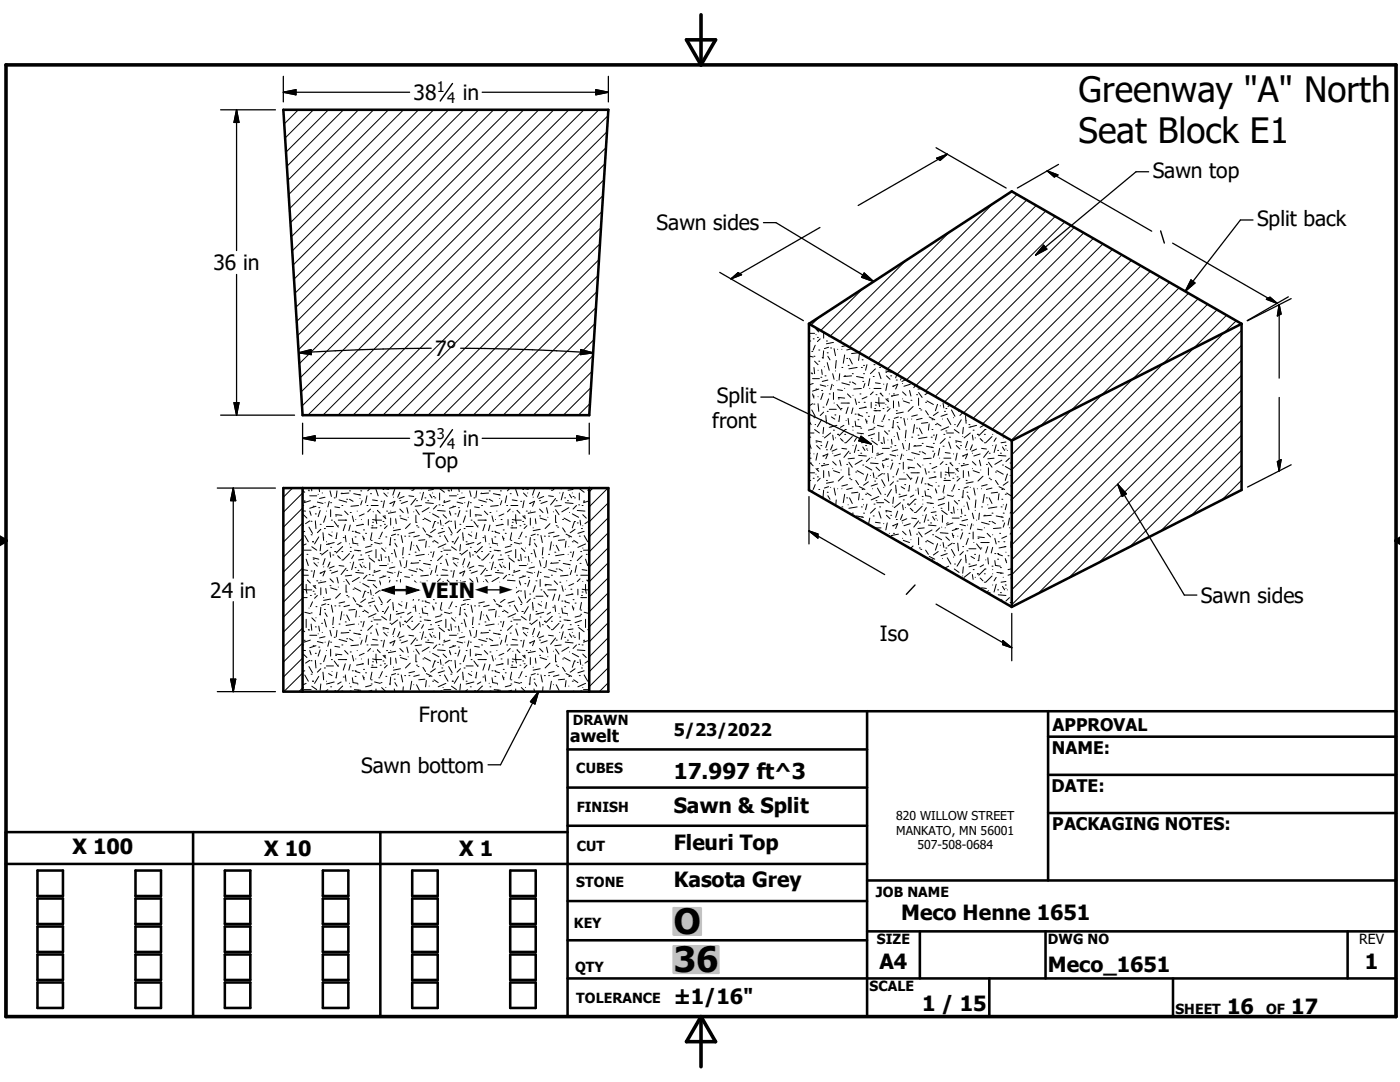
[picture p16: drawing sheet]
<svg xmlns="http://www.w3.org/2000/svg" width="279mm" height="216mm" viewBox="0 0 279 216" stroke-linecap="round" stroke-linejoin="round" font-family="sans-serif">
<defs><g id="words">
<g font-size="7">
<text x="215.3" y="20.3">Greenway &quot;A&quot; North</text>
<text x="215.3" y="28.6">Seat Block E1</text>
<text x="134.5" y="186.4">O</text>
<text x="134.5" y="194">36</text>
</g>
<text font-size="4.4" x="134.5" y="155.5">17.997 ft^3</text>
<g font-size="4.2">
<text x="82.6" y="19.9">38</text>
<text x="92.4" y="19.9">in</text>
<text x="230" y="35.4">Sawn top</text>
<text x="131" y="46">Sawn sides</text>
<text x="250.9" y="45.1">Split back</text>
<text x="42.6" y="53.9">36 in</text>
<text x="86.9" y="71">7°</text>
<text x="143" y="80.4">Split</text>
<text x="82.6" y="89">33</text>
<text x="92.4" y="89">in</text>
<text x="142.2" y="85.4">front</text>
<text x="84.4" y="93.4">Top</text>
<text x="42" y="119.3">24 in</text>
<text x="84.2" y="119.4">VEIN</text>
<text x="239.6" y="120.3">Sawn sides</text>
<text x="175.6" y="127.8">Iso</text>
<text x="83.6" y="144">Front</text>
<text x="72.1" y="154.2">Sawn bottom</text>
<text x="134.4" y="162.3">Sawn &amp; Split</text>
<text x="14.5" y="170.5">X 100</text>
<text x="52.7" y="170.9">X 10</text>
<text x="91.7" y="170.9">X 1</text>
<text x="134.4" y="169.5">Fleuri Top</text>
<text x="134.4" y="176.9">Kasota Grey</text>
<text x="179.9" y="183.6">Meco Henne 1651</text>
<text x="175.5" y="193.3">A4</text>
<text x="209.1" y="194">Meco_1651</text>
<text x="272.4" y="193.3">1</text>
<text x="134.4" y="200.3">±1/16&quot;</text>
<text x="184" y="201.7">1 / 15</text>
<text x="244.9" y="202.3">16</text>
<text x="257.7" y="202.3">17</text>
</g>
<g font-size="3.5">
<text x="113.8" y="148">awelt</text>
<text x="134.5" y="146.9">5/23/2022</text>
<text x="210.1" y="145.8">APPROVAL</text>
<text x="209.9" y="150.4">NAME:</text>
<text x="209.8" y="158.1">DATE:</text>
<text x="210" y="165.6">PACKAGING NOTES:</text>
</g>
<g font-size="3.3">
<text x="76.2" y="119.4">#</text>
<text x="94.8" y="119.4">#</text>
</g>
<g font-size="2.9">
<text x="87.2" y="18.4">1</text>
<text x="89.2" y="20.6">4</text>
<text x="87.2" y="87.5">3</text>
<text x="89.2" y="89.6">4</text>
</g>
<g font-size="2.8">
<text x="114.3" y="144.6">DRAWN</text>
<text x="115" y="154.3">CUBES</text>
<text x="115.1" y="162">FINISH</text>
<text x="115.1" y="169.8">CUT</text>
<text x="115" y="177.1">STONE</text>
<text x="174.8" y="178.9">JOB NAME</text>
<text x="114.6" y="185.3">KEY</text>
<text x="175" y="188.4">SIZE</text>
<text x="209.1" y="188.4">DWG NO</text>
<text x="271.3" y="188.4">REV</text>
<text x="114.8" y="193.9">QTY</text>
<text x="173.5" y="197.8">SCALE</text>
<text x="115" y="200.2">TOLERANCE</text>
<text x="234.6" y="202.3">SHEET</text>
<text x="252.7" y="202.3">OF</text>
</g>
<g font-size="2.4">
<text x="178.9" y="163.6">820 WILLOW STREET</text>
<text x="178.9" y="166.5">MANKATO, MN 56001</text>
<text x="183.1" y="169.5">507-508-0684</text>
</g>
</g></defs>
<g fill="none" stroke="#000" stroke-width=".51">
<path d="M56.5 21.9h64.9l-3.8 60.9h-57.2zM161.4 64.6v33.2l40.5 23.3M161.4 64.6l40.5 23.3M161.4 64.6l40.5-26.4 45.9 26.4M247.8 64.6v33.2l-45.9 23.3M247.8 64.6l-45.9 23.3M56.5 97.4h64.9v40.6h-64.9zM60.4 97.4v40.6M117.6 97.4v40.6M201.9 87.9v33.2M113.3 149.5h59.7M113.3 157.2h59.7"/>
<path d="M173 141.9v61M209.2 147h69.4M209.2 154.6h69.4M209.2 141.9v33.8M1.2 172.4h171.8M7.5 173.7h5.1v5.1h-5.1zM7.5 179.3h5.1v5.1h-5.1zM27 173.7h5.1v5.1h-5.1zM27 179.3h5.1v5.1h-5.1zM38.5 166v36.9M44.9 173.7h5.1v5.1h-5.1zM44.9 179.3h5.1v5.1h-5.1z"/>
<path d="M64.4 173.7h5.1v5.1h-5.1zM64.4 179.3h5.1v5.1h-5.1zM75.9 166v36.9M82.3 173.7h5.1v5.1h-5.1zM82.3 179.3h5.1v5.1h-5.1zM101.8 173.7h5.1v5.1h-5.1zM101.8 179.3h5.1v5.1h-5.1zM113.3 166h-112.1v36.9h277.4v-61h-165.3v61M113.3 179.8h59.7M113.3 164.8h59.7M173 175.7h105.6M209.2 162.2h69.4"/>
<path d="M7.5 184.9h5.1v5.1h-5.1zM7.5 190.5h5.1v5h-5.1zM7.5 196h5.1v5.1h-5.1zM27 190.5h5.1v5h-5.1zM27 196h5.1v5.1h-5.1zM27 184.9h5.1v5.1h-5.1zM44.9 190.5h5.1v5h-5.1zM44.9 196h5.1v5.1h-5.1zM44.9 184.9h5.1v5.1h-5.1zM64.4 190.5h5.1v5h-5.1zM64.4 196h5.1v5.1h-5.1zM64.4 184.9h5.1v5.1h-5.1z"/>
<path d="M82.3 190.5h5.1v5h-5.1zM82.3 196h5.1v5.1h-5.1zM82.3 184.9h5.1v5.1h-5.1zM101.8 190.5h5.1v5h-5.1zM101.8 196h5.1v5.1h-5.1zM101.8 184.9h5.1v5.1h-5.1zM113.3 187.6h59.7M113.3 195.2h165.3M173 185.8h105.6M183.6 185.8v9.4M197.4 195.2v7.7M208.7 185.8v9.4"/>
<path d="M234.1 195.2v7.7M268.9 185.8v9.4"/>
</g>
<g fill="none" stroke="#000" stroke-width=".2">
<path d="M56.5 21.9h.1M59.5 21.9l-2.8 2.8M62.6 21.9l-5.7 5.6M65.6 21.9l-8.5 8.5M68.6 21.9l-11.3 11.3M71.6 21.9l-14.2 14.1M74.6 21.9l-17 16.9M77.5 21.9l-19.7 19.7M80.5 21.9l-22.5 22.5M83.5 21.9l-25.3 25.3M86.5 21.9l-28.2 28.2M89.5 21.9l-31 31"/>
<path d="M92.5 21.9l-33.8 33.8M95.5 21.9l-36.6 36.6M98.5 21.9l-39.5 39.4M101.5 21.9l-42.3 42.3M104.5 21.9l-45.1 45.1M107.5 21.9l-47.9 47.9M110.5 21.9l-50.8 50.7M113.5 21.9l-53.6 53.5M116.5 21.9l-56.4 56.3M119.5 21.9l-59.2 59.1M120.3 39l-43.9 43.8M120.5 35.8l-47 47"/>
<path d="M120.8 32.6l-50.3 50.2M121 29.5l-53.5 53.3M121.2 26.3l-56.7 56.5M121.4 23.1l-59.9 59.7M203 38.8l-31.6 31.6M204.9 39.9l-31.6 31.5M119.1 58.2l-24.7 24.6M119.4 55l-28 27.8M119.6 51.8l-31.2 31M119.8 48.6l-34.4 34.2M119.9 45.4l-37.5 37.4M120.1 42.2l-40.7 40.6"/>
<path d="M172.1 57.7l-8.3 8.3M180.8 52l-15.1 15.1M189.5 46.3l-21.9 21.8M198.2 40.6l-28.7 28.7M206.8 41l-31.6 31.5M208.7 42.1l-31.6 31.5M210.6 43.2l-31.6 31.5M212.5 44.3l-31.6 31.5M214.4 45.4l-31.6 31.5M216.3 46.5l-31.6 31.5M218.2 47.6l-31.6 31.5M220.1 48.7l-31.6 31.5"/>
<path d="M222 49.8l-31.6 31.5M223.9 50.9l-31.6 31.5M225.8 51.9l-31.6 31.6M227.7 53l-31.6 31.6M229.6 54.1l-31.6 31.6M231.5 55.2l-31.6 31.6M233.4 56.3l-31.6 31.6M235.3 57.4l-33.4 33.3M237.2 58.5l-35.3 35.2M239.1 59.6l-37.2 37.1M118 77.3l-5.6 5.5M118.1 74.1l-8.7 8.7"/>
<path d="M118.3 71l-11.9 11.8M118.5 67.8l-15.1 15M118.7 64.6l-18.3 18.2M118.9 61.4l-21.5 21.4M161.4 79.9l.2 .1M161.4 71l.9 .2M161.4 66.5l.2 .7M161.4 68h.2M161.4 66.5h1.2M161.6 68h.1M161.9 74.4h.1M162 74.6h.1"/>
<path d="M162 70.1h.1M162.2 75.6h1.3M162.2 78.6l.2 .8M162.2 65.1h.1M162.3 79h.1M162.3 67.6h.1M162.3 76.5l-.9 .3M162.4 71.1h.1M162.4 73.3l.2 1.3M162.6 72.1l.7 .7M162.7 68.9l-.4 .9M162.8 77.6h.1"/>
<path d="M162.8 66.8h.1M162.8 65.7l.6 .5M163.1 65.7h.1M163.1 66h.1M163.1 67.3h.1M163.3 79.2h.1M163.3 73.9h.1M163.4 69.8h.1M163.4 72.1h.1M163.4 77.6l-1.2 .4M163.5 63.3l-1.6 1.6M163.7 76.8l1.1 .3"/>
<path d="M163.7 67.6l-.6 .6M163.8 75.3h.1M164 77.9h.1M164 73.8l.1 .9M164.1 71.4h.1M164.2 78.5l-.4 1.2M164.4 70l-.2 1.5M164.4 66.3v1.2M164.5 73.2h.1M164.7 75h.1M164.9 68h.1M165.1 70.4h.1"/>
<path d="M165.1 72.4l.4 1.5M165.2 76.9v.1M165.2 75.8l-1.1 .3M165.2 71.1l.4 .7M165.4 79.6l-.5 1.2M165.4 69.3l-.9 .3M165.4 66.9l.1 .3M165.5 78.6h.1M165.8 69.4h.1M166.1 76.7l-.3 1.1M166.2 74.6l.3 1.1M166.3 76.9v.1"/>
<path d="M166.3 78.3v1.4M166.3 68.3l-1.4 .3M166.5 69.6l.2 1.4M166.8 74h-.1M166.9 71.9l-.2 1.6M167 76h.1M167.2 77.8l.9 .1M167.2 69.7h.1M167.3 79.6h.1M167.3 79.3l1.3 .1M167.4 68.1l-.1 .1M167.6 74.6l-.1 1.2"/>
<path d="M168 73.3h.1M168 76.4l1.5 .4M168 69.7h.1M168.6 75h.1M168.6 77.5h.1M168.6 70.8l-.3 1.7M168.9 68.9l-.9 .3M169 71.5h.1M169.1 78.6l.7 .7M169.3 72.9h.1M169.5 76.2h.1M169.5 71.5l.6 1.1"/>
<path d="M169.9 75l-1.5 .1M170.1 69.6l-1.1 .2M170.1 74.6h.1M170.1 76.2l.7 .5M170.2 78.9h.1M170.7 79.6l.2 1.1M170.9 75.1l1.4 .3M171.1 73.3l-1.7 .3M171.2 70.4l-1.3 .2M171.5 70.7l-.2 1.2M171.6 78.6h.1M171.9 73.3h.1"/>
<path d="M171.9 77.5l-1.5 .1M172 75.3h.1M172.1 71.8h.1M172.2 76.1h.1M172.3 72.9h.1M172.3 74.6h.1M172.6 76.5l-.3 .9M173 72.8l-.3 1.1M173 79.2l-.9 .4M173.6 77.5h.1M173.6 75.6l-.3 1.4M174 71.8l-.1 .1"/>
<path d="M174.3 75.1h.1M174.3 78.2l-.6 .6M174.4 72.8h.1M174.4 77.5h1.4M174.7 76.4l1 .1M174.7 73.6l-1 1M174.8 78.8h.1M175 72.5h.1M175.4 74.3l.4 1.3M175.4 79.3v1.1M175.5 73.3h.1M175.7 78.5h.1"/>
<path d="M175.7 78.5l.5 .5M176.4 76.6v.1M176.8 74.3h.1M176.8 74l1.1 .3M176.8 79.6l.5 .6M176.9 75l.7 .7M177.1 79.6h.1M177.1 79.9h.1M177.1 76.5l-.3 1.4M177.5 78.6h.1M177.8 75h.1M177.9 79h.1"/>
<path d="M178.2 77.1h.1M178.2 77.1l1-.4-.5 .9M178.3 78.6h.1M178.3 80v1.4M178.9 75.8h.1M179 74.7l-.3 .7M179.3 78.8l-1.4 .2M179.9 75.3v.1M179.9 75.3l-.2 .5M180.1 76.5h.1M180.1 78.2l.7 .7M180.1 79.6h.1"/>
<path d="M180.3 80l1.2 .4M180.8 75.8l-.8 .3M181.5 77.9l.3 1.1M181.7 76.7l-1.3 .4M181.8 79.9h.1M182.7 76.9l-.3 .5M182.9 78.8h.1M183.3 78.3l.7 1M183.3 79.4l.1 1.4M183.9 77.6h-.7M185 80l1.3 .7M185.3 78.3l-.7 .5"/>
<path d="M186.1 78.9h.1M186.7 79.2l.7 .3M241 60.7l-39.1 39M242.9 61.8l-41 40.9M244.8 62.9l-42.9 42.8M246.7 64l-44.8 44.7M247.8 77.9l-40.6 40.5M247.8 74.9l-45.9 45.8M247.8 71.9l-45.9 45.8M247.8 68.9l-45.9 45.8M247.8 65.9l-45.9 45.8M58.4 97.4l-1.9 1.8"/>
<path d="M60.4 98.4l-3.9 3.8M60.4 97.9l.4 .3M60.8 99.9h.1M61.5 97.8h.1M61.7 97.9h.1M61.8 98.9h1.4M61.9 99.9l-1.2 .4M62.2 97.4v.5M63.5 98.6v.1M63.7 97.4l.1 .7M64.3 98.4h.1M64.9 99.2l-1.1 .3"/>
<path d="M65.9 97.9l.2 1.2M66.7 99.3h.1M67.3 97.9l-.2 1.3M67.7 99.8l1.5 .4M68.2 98.4h.1M69.2 99.6h.1M69.6 98.4l-1.5 .1M69.7 97.9h.1M69.7 99.6l.8 .4M70.6 98.5l1.4 .3M71.6 98.7h.1M71.8 99.5h.1"/>
<path d="M72 97.9h.1M72.3 99.9l-.3 .8M73.2 98.9l-.2 1.4M73.9 97.4l-.5 .5M73.9 98.5h.1M74.4 99.8l.9 .1M75 97.7l.5 1.2M76.4 97.7h.1M76.4 97.4l1.2 .3M76.6 98.4l.7 .7M76.7 99.9l-.3 1.4M77.4 98.4h.1"/>
<path d="M78.5 99.2h.1M78.8 97.5l-.4 1.3M79.6 98.7h.1M79.8 99.9h.1M79.8 98.2l-.4 1M80.6 99.1l-1 .4M81.6 98.9l1 .2M81.8 97.4l.1 .1M82.2 97.8h.1M82.8 97.4l-.4 .4M83 99.5l-1 1.2M83.1 99.9h.1"/>
<path d="M83.8 98.4h.1M84.2 97.4l-.1 .1M84.5 98.2l-.4 1.6M84.8 99.3h.1M85.4 99.9h.1M85.8 98.7l.4 .6M86.3 98.4h.1M86.5 99.1h.1M86.5 97.7l-1 .1M86.8 99.3h.1M87.6 97.4l1.1 .8M87.7 98.4v1.4"/>
<path d="M88.7 99.9h.1M89.4 97.8h.1M89.5 97.9h.1M89.7 98.9h1.4M89.8 99.9l-1.2 .4M90 97.4l.1 .5M91.4 98.6v.1M91.5 97.4l.1 .7M92.2 98.4h.1M92.7 99.2l-1.1 .3M93.7 97.9l.3 1.2M94.6 99.3h.1"/>
<path d="M95.1 97.9l-.1 1.3M95.5 99.8l1.6 .4M96.1 98.4h.1M97.1 99.6h.1M97.5 98.4l-1.6 .1M97.6 97.9h.1M97.6 99.6l.7 .4M98.5 98.5l1.4 .3M99.5 98.7h.1M99.7 99.5h.1M99.9 97.9h.1M100.1 99.9l-.2 .8"/>
<path d="M101.1 98.9l-.3 1.4M101.8 97.4l-.5 .5M101.8 98.5h.1M102.2 99.8l1 .1M102.9 97.7l.5 1.2M104.3 97.7h.1M104.3 97.4l1.1 .3M104.5 98.4l.7 .7M104.6 99.9l-.3 1.4M105.3 98.4h.1M106.4 99.2h.1M106.7 97.5l-.4 1.3"/>
<path d="M107.4 98.7h.1M107.7 99.9h.1M107.7 98.2l-.5 1M108.5 99.1l-1 .4M109.5 98.9l.9 .2M109.6 97.4l.2 .1M110 97.8h.1M110.7 97.4l-.4 .4M110.9 99.5l-1 1.2M111 99.9h.1M111.7 98.4h.1M112.1 97.4l-.1 .1"/>
<path d="M112.4 98.2l-.4 1.6M112.7 99.3h.1M113.2 99.9h.1M113.7 98.7l.4 .6M114.2 98.4h.1M114.4 99.1h.1M114.4 97.7l-1 .1M114.6 99.3h.1M115.5 97.4l1.1 .8M115.6 98.4v1.4M116.6 99.9h.1M117.3 97.8h.1"/>
<path d="M117.4 97.9h.1M117.6 98.9h.1M117.6 99.9l-1.1 .4M117.7 80.5l-2.3 2.3M118.3 97.4l-.7 .7M121.3 97.4l-3.7 3.7M161.4 88.2l.5 1.3M161.4 90.4h.3M161.4 91.4h.5M161.4 84l.5 .7M161.4 86.4h1M161.4 95.9h.2"/>
<path d="M161.6 87.2h.1M161.6 95.9h.1M161.7 92.4h.1M161.7 92.4l.6 .5M162 97.9h.1M162 81.8l.7 1.3M162.2 80.6l-.8 .4M162.3 95.4h.1M162.4 80.6h.1M162.4 83.3h.1M162.4 90.6h.1M162.6 94.3h-1.2l.2 .7"/>
<path d="M162.6 85.7l.9 .7M162.7 84.7h.1M162.7 96.7l-.4 1M162.8 88.2h.1M162.8 87.9l1.2 .3M162.8 93.5l.6 .6M162.8 94.6h.1M163 88.9l.7 .7M163.1 93.5h.1M163.1 95.2h.1M163.1 90.4l-.3 1.4M163.1 93.8h.1"/>
<path d="M163.3 80.6l.1 1.5M163.4 97.7h.1M163.5 92.5h.1M163.7 95.4l-.6 .6M163.8 88.9h.1M164 92.9h.1M164 83.8l-.9 1.4M164.1 99.2h.1M164.2 81.2h.1M164.2 91h.1M164.2 87.1h.1M164.2 91l1-.4-.4 1"/>
<path d="M164.4 92.5h.1M164.4 85.3l-.2 1.2M164.4 82.2l-.7 .7M164.4 97.8l-.2 1.5M164.4 93.9v1.4M164.8 82.9l.1 1.6M164.9 89.7h.1M164.9 95.9h.1M164.9 83.9h.1M165.1 82.1h.1M165.1 98.2h.1M165.2 88.1l-.4 1.2"/>
<path d="M165.2 98.9l.4 .7M165.4 94.1l.1 .9M165.4 97.1l-.9 .3M165.4 92.7l-1.4 .2M165.5 84.7h.1M165.5 81.7h1.4M165.8 86.4l-1.3 1M165.8 97.2v.1M165.8 85.2h.1M165.9 83.2l.7 .4M166 89.2v.1M166.2 88.8l-.4 .9"/>
<path d="M166.2 86.8l.1 1M166.2 90.4h.1M166.2 92.1l.7 .7M166.2 93.5h.1M166.3 85.8h.1M166.3 93.9l1.3 .4M166.3 96.1l-1.4 .3M166.5 97.4l.2 1.4M166.5 80.4h.1M166.6 82.8h.1M166.8 87.4h-.1M166.9 99.8l-.1 1.1"/>
<path d="M167 80.7l.9 1.1M167 84.9l-1.5 .4M167 89.6l-.9 .4M167.2 86.7h.1M167.2 97.5h.1M167.3 84h.1M167.6 82.9l-.1 1M167.6 91.8l.3 1.1M167.7 87.5l.6 .6M167.7 90.6l-1.2 .4M167.9 81.5h.1M167.9 80.4h1.6"/>
<path d="M167.9 93.8h.1M168 89.5l1 .1M168 97.5h.1M168.3 95l-1 1M168.4 84.9l-.7 .4M168.6 86.7h.1M168.6 88.3h.1M168.6 98.6l-.3 1.7M168.7 85.7h.1M168.7 85.7l-1.2 1.3M168.9 83.9h.1M169 92.7h.1"/>
<path d="M169 99.3h.1M169.1 96.7l-1.1 .3M169.3 80.4h.1M169.3 81.2l-.4 1.3M169.3 83.5l.1 1.2M169.4 94.7h.1M169.4 90l-1 1.3M169.4 92.2l.7 1M169.4 93.4v1.3M169.5 90.4h.1M169.5 95.4h.1M169.5 99.3l.6 1.2"/>
<path d="M169.8 95.7h.1M170.1 85.2h.1M170.1 87.1l-1.2 1.2M170.1 97.4l-1.1 .3M170.2 81.4l-.3 1.1M170.2 86.7h.1M170.2 88.9h.1M170.2 85.8h.1M170.5 91.4l-1.2 .2M170.7 82.6h.1M170.7 84l.1 1 1 .2M170.8 94.2h.1"/>
<path d="M170.8 95.9l.5 .8M170.9 88.8l-.4 1.5M170.9 87.4l-.4 .7M171.1 86.4l1.2 .1M171.1 93.9l1.2 .7M171.2 83.8h.1M171.2 82.6h.1M171.2 89.9h.1M171.2 98.2l-1.3 .2M171.3 80.3h.1M171.3 82.8h.1M171.3 82.8l.9 .3"/>
<path d="M171.3 90.9l1.6 .1M171.5 98.5l-.2 1.3M171.5 97.1l1.1 .6M171.8 90.4h.1M171.8 85.4h.1M171.8 86.5h.1M172.1 99.6h.1M172.1 97.7h.1M172.1 91.8l-1.4 .9M172.2 92.8h.1M172.2 89.2l.4 .7M172.3 87.4h.1"/>
<path d="M172.5 80.3h.1M172.6 81.2h.1M172.7 98.6h.1M172.7 88.9h.1M172.7 93.1l1.3 .7M172.7 83.6l.3 .9M172.9 89.6h.1M172.9 84h.1M172.9 82.4h.1M172.9 81.2l-1.4 .3M172.9 88.2l-1 .1M173 98.4l.9 .5"/>
<path d="M173.1 89.9h.1M173.2 94.6l-.5 1.3M173.3 83.1h.1M173.3 96.1l-1 .7M173.6 91.4l-.7 .7M173.7 92.4l1.6 .1M173.7 94.9h.1M173.9 87.5h.1M173.9 80.3v1.1M174 91.3h.1M174 87.9l1.1 .9M174.1 88.9v1.4"/>
<path d="M174.1 97.5h.1M174.3 94.3l.1 1M174.4 85.3h.1M174.4 85.6l-1.1 .2M174.4 84.4v.1M174.4 82h1.1M174.5 96h.1M174.5 81.5h.1M174.5 86.5l-1.2 .5M174.5 82.9l-.2 1.4M174.7 82h.1M174.7 80.8h.1"/>
<path d="M174.7 91.4h.1M174.7 80.3l.7 .1M174.8 99.9h.1M174.8 95.4h.1M174.8 93.2l.7 .7M175 90.6h.1M175.1 90.4h.1M175.1 96.6l-1.2 .4M175.1 97.4l.7 1.2M175.1 84.9l1.1 .3M175.4 80.4h1.1M175.4 86.3v1.6"/>
<path d="M175.4 99.1l-1.5 .7M175.4 80.4l.1 .7M175.5 82h.1M175.8 88.3h.1M175.9 88.5h.1M175.9 84h.1M175.9 95.7l.7 1.3M176.1 94.5l-.8 .5M176.1 89.5h1.4M176.1 92.5l.3 .9M176.2 92.9h.1M176.2 81.5h.1"/>
<path d="M176.2 90.4l-1.2 .5M176.4 94.5h.1M176.4 85h.1M176.4 87.2l.1 1.3M176.4 97.2v.1M176.5 99.6l1 .7M176.5 86l.7 .7M176.6 98.6h.1M176.6 82.8l-.4 1M176.8 91.6h.1M176.8 80.7h.1M177.1 81.2h.1"/>
<path d="M177.2 94.5l.1 1.5M177.2 93.1h.1M177.2 87.8h.1M177.3 83.8h.1M177.3 86h.1M177.3 91.6l-1.2 .4M177.6 90.7l1.1 .3M177.6 81.5l-.5 .6M177.8 89.2h.1M177.9 91.8h.1M177.9 97.7l-.8 1.4M177.9 87.7l.1 .9"/>
<path d="M178 85.3h.1M178.2 95.2h.1M178.2 92.4l-.4 1.2M178.3 99.2l-.1 1.3M178.3 96.1l-.7 .7M178.3 83.9l-.1 1.5M178.5 87.1h.1M178.6 88.9h.1M178.7 96.8l.2 1.6M178.9 82h.1M178.9 97.8h.1M179 96h.1"/>
<path d="M179 84.3h.1M179 86.3l.4 1.5M179.2 90.8v.1M179.2 89.7l-1.2 .3M179.2 85l.4 .7M179.3 93.5l-.4 1.2M179.3 80.2l.1 .9M179.3 83.2l-.8 .3M179.4 98.6h.1M179.4 92.5h.1M179.4 95.6h1.4M179.7 83.3h.1"/>
<path d="M179.8 99.1h.1M179.8 97.1l.8 .4M180 90.6l-.3 1.1M180.1 88.5l.3 1.1M180.3 99.8h.1M180.3 90.8v.1M180.3 92.2v1.4M180.3 82.2l-1.4 .3M180.4 83.5l.3 1.4M180.4 94.3h.1M180.6 96.7h.1M180.7 87.9h.1"/>
<path d="M180.8 85.8l-.1 1.6M181 94.6l.8 1.1M181 98.8l-1.6 .4M181 89.9h.1M181.1 91.7l1 .1M181.1 83.6h.1M181.2 97.9h.1M181.2 93.5h.1M181.2 93.2l1.3 .2M181.5 96.8l-.1 1M181.5 88.5l-.1 1.2M181.8 95.4h.1"/>
<path d="M181.8 94.3h1.7M182 87.2h.1M182 90.3l1.5 .4M182 83.6h.1M182.2 81.1l-1 1M182.4 98.8l-.7 .4M182.5 88.9h.1M182.5 91.4h.1M182.5 84.7l-.3 1.7M182.6 99.6h.1M182.6 99.6l-1.2 1.3M182.8 97.8h.1"/>
<path d="M182.9 85.4h.1M183.1 92.5l.7 .7M183.1 82.8l-1.1 .3M183.2 86.8h.1M183.2 94.3h.1M183.2 95.2l-.4 1.2M183.2 97.4l.1 1.2M183.5 90.2h.1M183.5 81.5h.1M183.5 85.4l.5 1.1M183.8 81.8h.1M183.9 88.9l-1.5 .1"/>
<path d="M184 99.1h.1M184 88.5h.1M184 90.2l.7 .4M184 83.5l-1.1 .3M184.2 95.3l-.3 1.1M184.2 92.8h.1M184.2 99.8h.1M184.6 96.6h.1M184.6 93.5l.3 1.1M184.6 97.9l.1 1 1 .2M184.7 80.3h.1M184.7 82l.6 .8"/>
<path d="M184.9 89l1.4 .3M185 87.2l-1.7 .3M185.2 97.7h.1M185.2 96.6h.1M185.2 84.3l-1.3 .2M185.3 94.2h.1M185.3 96.7h.1M185.3 96.7l.8 .3M185.4 84.6l-.1 1.2M185.4 83.2l1.2 .6M185.6 92.5h.1M185.7 99.3h.1"/>
<path d="M185.8 87.2h.1M185.8 91.4l-1.5 .2M185.9 89.2h.1M186 85.7h.1M186 83.8h.1M186.1 90h.1M186.3 86.8h.1M186.3 88.5h.1M186.4 94.2h.1M186.6 95.2h.1M186.6 90.4l-.3 .9M186.7 84.7h.1"/>
<path d="M186.7 97.5l.3 .9M186.8 95.2l-1.4 .2M186.8 97.9h.1M186.8 96.3h.1M187 86.7l-.3 1.1M187 84.5l.8 .5M187 93.1l-1 .4M187.1 80.7l-.4 1.3M187.2 97h.1M187.2 82.2l-.9 .7M187.5 91.4h.1M187.5 89.5l-.3 1.4"/>
<path d="M187.7 81h-.1M187.8 94.2v1.1M188.1 83.6h.1M188.2 89h.1M188.2 92.1l-.6 .6M188.2 80.4l.2 1M188.4 86.7h.1M188.4 99.2h.1M188.4 91.4h1.4M188.4 99.5l-1.2 .3M188.4 98.4h.1M188.4 95.9h1.1"/>
<path d="M188.5 82.1h.1M188.5 95.4h.1M188.5 96.8l-.3 1.4M188.6 95.9h.1M188.6 94.7h.1M188.6 90.3l1 .1M188.6 87.5l-1 1M188.6 94.2l.7 .1M188.8 92.7h.1M188.8 86h.1M188.8 81.5h.1M188.9 86.4h1.4"/>
<path d="M189 82.6l-1.2 .5M189 83.5l.8 1.2M189 98.8l1.2 .3M189.3 94.3h1.1M189.3 88.2l.5 1.3M189.3 93.2v1.1M189.3 85.2l-1.5 .6M189.3 94.3l.2 .7M189.5 87.2h.1M189.5 95.9h.1M189.6 92.4h.1M189.6 92.4l.6 .5"/>
<path d="M189.6 80.8l-.4 .3M189.9 97.9h.1M189.9 81.8l.7 1.3M190.2 95.4h.1M190.3 83.3h.1M190.3 98.9h.1M190.3 90.6h.1M190.4 85.7l1 .7M190.4 99.9l.7 .7M190.6 84.7h.1M190.6 96.7l-.4 1M190.7 88.2h.1"/>
<path d="M190.7 87.9l1.1 .3M190.7 93.5l.6 .6M190.7 94.6h.1M190.9 88.9l.7 .7M191 93.5h.1M191 95.2h.1M191 90.4l-.3 1.4M191 93.8h.1M191.3 81.8v.3M191.3 97.7h.1M191.3 99.9h.1M191.4 92.5h.1"/>
<path d="M191.6 95.4l-.6 .6M191.7 88.9h.1M191.8 92.9h.1M191.8 83.8l-.8 1.4M192 99.2h.1M192.1 91h.1M192.1 87.1h.1M192.1 91l1-.4-.4 1M192.2 82.3l-.6 .6M192.3 92.5h.1M192.3 85.3l-.2 1.2M192.3 97.8l-.2 1.5"/>
<path d="M192.3 93.9v1.4M192.7 82.9l.1 1.6M192.8 89.7h.1M192.8 95.9h.1M192.8 83.9h.1M193 98.2h.1M193.1 88.1l-.4 1.2M193.1 98.9l.4 .7M193.2 94.1l.2 .9M193.2 97.1l-.8 .3M193.2 92.7l-1.4 .2M193.4 84.7h.1"/>
<path d="M193.7 86.4l-1.3 1M193.7 97.2v.1M193.7 85.2h.1M193.9 89.2v.1M194.1 88.8l-.4 .9M194.1 86.8l.1 1M194.1 90.4h.1M194.1 92.1l.7 .7M194.1 93.5h.1M194.2 85.8h.1M194.2 93.9l1.3 .4M194.2 96.1l-1.4 .3"/>
<path d="M194.3 97.4l.3 1.4M194.6 87.4h.1M194.8 99.8l-.2 1.5M194.9 84.9l-1.5 .4M194.9 89.6l-1 .4M195.1 86.7h.1M195.1 97.5h.1M195.5 91.8l.2 1.1M195.6 87.5l.6 .6M195.6 90.6l-1.3 .4M195.7 93.8h.1M195.9 89.5l1 .1"/>
<path d="M195.9 97.5h.1M196.2 95l-1 1M196.3 84.9l-.7 .4M196.5 86.7h.1M196.5 88.3h.1M196.5 98.6l-.3 1.7M196.6 85.7h.1M196.6 85.7l-1.3 1.3M196.9 92.7h.1M196.9 99.3h.1M197 96.7l-1.1 .3M197.3 90l-1 1.3"/>
<path d="M197.3 92.2l.7 1M197.3 93.4v1.3M197.3 94.7h.1M197.4 90.4h.1M197.4 95.4h.1M197.4 99.3l.6 1.2M197.7 95.7h.1M198 87.1l-1.3 1.2M198 97.4l-1.1 .3M198.1 86.7h.1M198.1 88.9h.1M198.1 85.8h.1"/>
<path d="M198.4 91.4l-1.3 .2M198.7 94.2h.1M198.7 95.9l.5 .8M198.8 88.8l-.4 1.5M198.8 87.4l-.4 .7M198.9 86.4h.5M198.9 93.9l1.3 .7M199.1 89.9h.1M199.1 98.2l-1.3 .2M199.2 90.9l1.5 .1M199.4 98.5l-.2 1.3M199.4 97.1l1.1 .6"/>
<path d="M199.7 90.4h.1M199.9 99.6h.1M199.9 97.7h.1M199.9 91.8l-1.4 .9M200.1 92.8h.1M200.1 89.2l.4 .7M200.2 87.4h.1M200.6 98.6h.1M200.6 88.9h.1M200.6 93.1l1.3 .7M200.7 89.6h.1M200.7 88.2l-.9 .1"/>
<path d="M200.9 98.4l.8 .5M201 89.9h.1M201.1 94.6l-.5 1.3M201.2 96.1l-1 .7M201.5 91.4l-.8 .7M201.6 92.4h.3M201.6 94.9h.1M201.9 91.3h.1M201.9 87.9v.1M201.9 99.7l-.2 .1M201.9 96.9l-.2 .1M247.8 95.8l-4 4"/>
<path d="M247.8 92.8l-10.1 10.1M247.8 89.8l-16.2 16.2M247.8 86.9l-22.3 22.2M247.8 83.9l-28.4 28.3M247.8 80.9l-34.5 34.4M60.4 119.3l-3.9 3.9M60.4 116.3l-3.9 3.9M60.4 113.4l-3.9 3.8M60.4 110.4l-3.9 3.8M60.4 107.4l-3.9 3.8M60.4 104.4l-3.9 3.8M60.4 101.4l-3.9 3.8"/>
<path d="M60.4 114.8h1.1M60.4 101.9l.6 .1M60.4 119.2h.9M60.4 100.9h.1M60.4 118.1h.1M60.4 113.7l1 .1M60.4 110.9h.1M60.4 119.2h.1M60.4 117.6l.7 .1M60.5 104.9h.1M60.5 102.7l.8 .7M60.6 116h-.1"/>
<path d="M60.6 109.3l-.1 .1M60.7 100h.1M60.7 109.8h1.4M60.8 106l-.4 .2M60.8 106.9l.7 1.2M61.1 117.7h1.1M61.1 111.6l.4 1.3M61.1 116.6v1.1M61.1 108.5l-.7 .4M61.1 117.7l.2 .7M61.3 110.6h.1M61.3 119.2h.1"/>
<path d="M61.4 115.7l.5 .6M61.7 105.2l.7 1.2M61.8 103.9l-.8 .6M61.8 102l.3 .8M61.9 118.8h.1M61.9 102.4h.1M62.1 104h.1M62.1 106.7h.1M62.1 113.9h.1M62.2 109.1l1 .7M62.4 108.1h.1M62.5 111.6h.1"/>
<path d="M62.5 101h.1M62.5 118h.1M62.5 111.3l1.1 .3M62.5 116.9l.6 .5M62.7 112.3l.6 .7M62.8 116.9h.1M62.8 117.1h.1M62.8 118.5h.1M62.8 113.8l-.3 1.4M62.9 102.5h.1M62.9 103.9l.2 1.6M63.1 101l-1.3 .4"/>
<path d="M63.2 115.9h.1M63.3 100.2l1.2 .3M63.3 118.8l-.5 .6M63.5 112.3h.1M63.6 101.3h.1M63.6 107.1l-.8 1.4M63.9 110.5h.1M63.9 104.6h.1M63.9 114.4h.1M63.9 114.4l1-.5-.4 1M63.9 101.9l-.4 1.2M64 108.7l-.1 1.2"/>
<path d="M64 105.6l-.7 .7M64 115.9h.1M64 117.3v1.4M64.5 106.3l.1 1.5M64.6 107.3h.1M64.6 113.1h.1M64.6 119.2h.1M64.7 105.5h.1M64.9 100.3h.1M64.9 111.5l-.4 1.2M65 102.9l-.4 1.3M65 116l-1.4 .3"/>
<path d="M65 117.4l.1 1M65.1 108.1h.1M65.1 105.1h1.4M65.1 102h.1M65.4 109.8l-1.2 .9M65.5 108.6h.1M65.6 106.6l.7 .4M65.6 112.6h.1M65.7 100l-.3 1.1M65.9 113.8h.1M65.9 116.9h.1M65.9 112.1l-.5 1"/>
<path d="M65.9 110.2l.1 1M65.9 115.5l.6 .7M66 109.2h.1M66 100.3h.1M66 101.7v1.4M66 117.3l1.3 .4M66 119.5l-1.4 .3M66.1 103.8h.1M66.3 106.1v.1M66.4 110.7h.1M66.7 104.1l.8 1.1M66.7 108.3l-1.6 .4"/>
<path d="M66.7 113l-1 .4M66.8 110.1h.1M66.8 101.1l1 .2M67 107.4h.1M67 102.9h.1M67 102.7l1.2 .1M67.3 106.3l-.2 1M67.3 115.2l.2 1.1M67.4 110.9l.5 .6M67.4 113.9l-1.3 .5M67.5 103.8h1.7M67.5 104.9h.1"/>
<path d="M67.5 117.1h.1M67.7 112.9l.9 .1M67.9 118.4l-.9 1M68.1 108.3l-.7 .4M68.2 110.1h.1M68.2 100.9h.1M68.2 111.7h.1M68.4 109.1l-1.3 1.2M68.5 107.3h.1M68.7 116h-.1M68.8 102l.7 .7M68.9 103.8h.1"/>
<path d="M68.9 104.6l-.4 1.3M68.9 106.9l.2 1.2M69.1 118.1h.1M69.1 113.4l-1 1.3M69.1 115.6l.6 1M69.1 116.7v1.4M69.2 113.8h.1M69.2 118.8h.1M69.5 119.1h.1M69.7 108.5h.1M69.7 110.5l-1.2 1.2M69.9 102.3h.1"/>
<path d="M69.9 110.1h.1M69.9 109.2h.1M69.9 104.8l-.3 1.1M69.9 112.3h.1M70.2 114.8l-1.3 .1M70.3 106h.1M70.3 102.9l.3 1.2M70.3 107.4l.2 1 .9 .1M70.5 117.6h.1M70.5 119.2l.5 .9M70.6 112.1l-.4 1.6M70.6 110.7l-.4 .8"/>
<path d="M70.7 109.8l1.3 .1M70.7 117.3l1.3 .7M70.9 107.1h.1M70.9 106h.1M70.9 113.3h.1M71 103.7h.1M71 106.2l.8 .2M71 114.2l1.5 .2M71 106.1v.1M71.3 102h.1M71.4 113.8h.1M71.4 109.9h.1"/>
<path d="M71.4 108.8h.1M71.6 100.9l-1.6 .1M71.7 115.2l-1.4 .8M71.8 112.6l.5 .7M71.8 116.2h.1M72 110.7h.1M72.1 103.7h.1M72.3 104.6h.1M72.4 116.5l1.3 .6M72.4 112.3h.1M72.4 107l.3 .8M72.5 113h.1"/>
<path d="M72.5 107.4h.1M72.5 105.7h.1M72.5 104.6l-1.4 .3M72.5 111.6l-.9 .1M72.7 102.5l-1 .4M72.8 118h.1M72.8 113.3h.1M72.8 118l-.4 1.2M73 106.4h.1M73 119.5l-1 .7M73.2 100.9h.1M73.2 114.8l-.7 .7"/>
<path d="M73.4 118.3h.1M73.4 115.8l1.5 .1M73.5 110.9h.1M73.5 103.7v1.1M73.7 114.7h.1M73.7 111.3l1.1 .8M73.8 112.3v1.4M73.9 101.6l-.5 .5M73.9 117.7l.2 1M74.1 107.8h.1M74.1 108.7h.1M74.1 105.3h1.1"/>
<path d="M74.1 100.9h1.4M74.1 108.9l-1.1 .3M74.2 119.4h.1M74.2 104.9h.1M74.2 109.9l-1.2 .4M74.2 106.3l-.3 1.4M74.4 114.8h.1M74.4 104.2h.1M74.4 105.3h.1M74.4 103.7l.6 .1M74.5 118.8h.1M74.5 116.6l.7 .7"/>
<path d="M74.5 102.1h.1M74.6 113.9h.1M74.8 119.9l-1.3 .4M74.8 113.8h.1M74.8 108.3l1.1 .2M75 103.8h1.2M75 102.7v1.1M75 109.7v1.6M75 103.8l.2 .7M75.2 105.3h.1M75.3 101.8l.6 .6M75.5 111.7h.1"/>
<path d="M75.6 111.9h.1M75.6 107.4h.1M75.6 119.1l.7 1.2M75.8 117.9l-.9 .5M75.8 112.9h1.3M75.8 115.9l.2 .8M75.9 104.9h.1M75.9 116.3h.1M75.9 113.8l-1.3 .4M76 117.9h.1M76 108.4h.1M76 100h.1"/>
<path d="M76 110.6l.2 1.3M76.2 109.4l.7 .7M76.3 106.2l-.4 .9M76.4 114.9h.1M76.4 104.1h.1M76.4 102.9l.6 .6M76.7 102.9h.1M76.7 103.2h.1M76.7 104.6h.1M76.9 116.5h.1M76.9 111.2h.1M76.9 117.9l.1 1.5"/>
<path d="M77 107.1h.1M77 114.9l-1.2 .4M77 109.3v.1M77.1 102h.1M77.3 114.1l1.1 .3M77.3 104.9l-.6 .6M77.4 112.5v.1M77.6 115.2h.1M77.6 111l.1 1M77.7 108.7h.1M77.8 118.5h.1M77.8 100.5h.1"/>
<path d="M77.8 100.5l1-.5-.4 1M77.8 115.8l-.4 1.2M78 119.5l-.7 .7M78 102h.1M78 107.3l-.2 1.5M78 103.4v1.4M78.1 110.5h.1M78.3 112.3h-.1M78.5 105.3h.1M78.7 119.4h.1M78.7 107.7h.1M78.7 109.7l.4 1.5"/>
<path d="M78.8 114.2h.1M78.8 113.1l-1.1 .3M78.8 108.4l.4 .7M79 116.9l-.5 1.2M79 102.1l-1.4 .3M79 103.5l.1 1M79 106.6l-.9 .3M79.1 115.9h.1M79.1 119h1.4M79.4 106.7h.1M79.6 113.9l-.2 1.2M79.8 102.9h.1"/>
<path d="M79.8 101.6l.7 .7M79.8 111.9l.3 1.1M79.9 114.2h.1M79.9 115.6v1.4M79.9 103.4l1.3 .4M79.9 105.6l-1.4 .3M80.1 117.7h.1M80.1 106.9l.3 1.4M80.4 111.3h.1M80.5 109.2l-.1 1.5M80.6 113.3h.1M80.6 118l.8 1.1"/>
<path d="M80.8 107h.1M80.8 115.1l.9 .1M80.9 116.9h.1M80.9 116.6l1.3 .1M81.2 111.9l-.2 1.2M81.2 101.3l.2 1.1M81.3 100l-1.2 .5M81.4 117.7h1.7M81.4 118.8h.1M81.4 103.2h.1M81.6 107h.1M81.6 110.6h.1"/>
<path d="M81.6 113.7l1.5 .4M81.9 104.5l-1 1M82.2 114.8h.1M82.2 112.3h.1M82.2 108.1l-.3 1.7M82.6 102.1h.1M82.6 108.8h.1M82.7 115.9l.7 .7M82.7 106.2l-1.1 .2M82.8 117.7h.1M82.8 110.2h.1M82.8 118.5l-.4 1.3"/>
<path d="M83 104.2h.1M83 101.7l.7 1M83 102.8v1.4M83.1 113.5h.1M83.1 104.9h.1M83.1 108.8l.6 1.1M83.4 105.2h.1M83.6 112.3l-1.6 .1M83.7 111.9h.1M83.7 113.5l.7 .4M83.7 106.9l-1.1 .2M83.8 116.2h.1"/>
<path d="M83.8 118.7l-.2 1.1M84.1 100.9l-1.3 .1M84.2 119.9h.1M84.2 116.9l.3 1.1M84.4 103.7h.1M84.4 105.3l.5 .9M84.5 112.4l1.4 .3M84.7 110.6l-1.7 .3M84.7 103.4l1.2 .7M84.8 119.9h.1M84.8 107.7l-1.2 .1M84.9 117.6h.1"/>
<path d="M84.9 100.3l1.6 .2M85.1 108l-.2 1.2M85.1 106.6l1.1 .5M85.2 115.9h.1M85.5 110.6h.1M85.5 114.8l-1.5 .1M85.5 112.6h.1M85.6 107.1h.1M85.6 109.1h.1M85.6 101.3l-1.4 .8M85.8 113.4h.1M85.8 102.3h.1"/>
<path d="M85.9 110.2h.1M85.9 111.9h.1M86.1 117.6h.1M86.2 118.5h.1M86.2 113.8l-.3 .9M86.3 108.1h.1M86.3 102.5l1.3 .7M86.5 119.7h.1M86.5 118.5l-1.4 .3M86.6 110.1l-.3 1.1M86.6 107.8l.9 .6M86.6 116.5l-1 .4"/>
<path d="M86.8 104.1h.1M86.8 104.1l-.5 1.2M86.9 105.6l-1 .7M87.2 114.8h.1M87.2 112.9l-.3 1.3M87.2 100.9l-.7 .7M87.3 104.3h.1M87.3 101.9l1.6 .1M87.5 117.6v1.1M87.6 100.7h.1M87.7 107h.1M87.9 112.4h.1"/>
<path d="M87.9 115.5l-.6 .5M87.9 103.8l.1 1M88 110.1h.1M88 114.8h1.4M88 119.2h1.1M88.2 105.5h.1M88.2 118.8h.1M88.3 100.9h.1M88.3 118.1h.1M88.3 113.7l1 .1M88.3 110.9l-1 1M88.3 119.2h.1"/>
<path d="M88.3 117.6l.7 .1M88.4 104.9h.1M88.4 102.7l.7 .7M88.4 116h.1M88.4 109.3v.1M88.6 100h.1M88.6 109.8h1.4M88.7 106l-1.2 .4M88.7 106.9l.7 1.2M89 117.7h1.1M89 111.6l.4 1.3M89 116.6v1.1"/>
<path d="M89 108.5l-1.5 .7M89 117.7l.1 .7M89.1 110.6h.1M89.1 119.2h.1M89.3 115.7l.5 .6M89.5 105.2l.8 1.2M89.7 103.9l-.8 .6M89.7 102l.3 .8M89.8 118.8h.1M89.8 102.4h.1M89.9 104h.1M90 106.7h.1"/>
<path d="M90 113.9h.1M90.1 109.1l1 .7M90.3 108.1h.1M90.4 111.6h.1M90.4 101h.1M90.4 118h.1M90.4 111.3l1.1 .3M90.4 116.9l.5 .5M90.5 112.3l.7 .7M90.7 116.9h.1M90.7 117.1h.1M90.7 118.5h.1"/>
<path d="M90.7 113.8l-.3 1.4M90.8 102.5h.1M90.8 103.9l.1 1.6M90.9 101l-1.2 .4M91.1 115.9h.1M91.2 100.2l1.1 .3M91.2 118.8l-.5 .6M91.4 112.3h.1M91.5 101.3h.1M91.5 107.1l-.8 1.4M91.8 110.5h.1M91.8 104.6h.1"/>
<path d="M91.8 114.4h.1M91.8 114.4l.9-.5-.4 1M91.8 101.9l-.4 1.2M91.9 108.7l-.1 1.2M91.9 105.6l-.7 .7M91.9 115.9h.1M91.9 117.3v1.4M92.3 106.3l.2 1.5M92.5 107.3h.1M92.5 113.1h.1M92.5 119.2h.1M92.6 105.5h.1"/>
<path d="M92.7 100.3h.1M92.7 111.5l-.4 1.2M92.9 102.9l-.4 1.3M92.9 116l-1.4 .3M92.9 117.4l.1 1M93 108.1h.1M93 102h.1M93 105.1h1.4M93.3 109.8l-1.2 .9M93.4 108.6h.1M93.5 106.6l.6 .4M93.5 112.6h.1"/>
<path d="M93.6 100l-.3 1.1M93.7 113.8h.1M93.7 116.9h.1M93.7 112.1l-.4 1M93.7 110.2l.2 1M93.7 115.5l.7 .7M93.9 109.2h.1M93.9 100.3h.1M93.9 101.7v1.4M93.9 117.3l1.2 .4M93.9 119.5l-1.4 .3M94 103.8h.1"/>
<path d="M94.1 106.1v.1M94.3 110.7h.1M94.6 104.1l.8 1.1M94.6 108.3l-1.6 .4M94.6 113l-1 .4M94.7 110.1h.1M94.7 101.1l1 .2M94.9 107.4h.1M94.9 102.9h.1M94.9 102.7l1.2 .1M95.1 106.3l-.1 1M95.1 115.2l.3 1.1"/>
<path d="M95.3 110.9l.5 .6M95.3 113.9l-1.3 .5M95.4 103.8h1.7M95.4 104.9h.1M95.4 117.1h.1M95.5 112.9l1 .1M95.8 118.4l-.9 1M95.9 108.3l-.6 .4M96.1 110.1h.1M96.1 100.9h.1M96.1 111.7h.1M96.3 109.1l-1.3 1.2"/>
<path d="M96.4 107.3h.1M96.5 116h.1M96.7 102l.6 .7M96.8 103.8h.1M96.8 104.6l-.4 1.3M96.8 106.9l.1 1.2M96.9 118.1h.1M96.9 113.4l-1 1.3M96.9 115.6l.7 1M96.9 116.7v1.4M97.1 113.8h.1M97.1 118.8h.1"/>
<path d="M97.3 119.1h.1M97.6 108.5h.1M97.6 110.5l-1.2 1.2M97.8 102.3h.1M97.8 110.1h.1M97.8 109.2h.1M97.8 104.8l-.3 1.1M97.8 112.3h.1M98.1 114.8l-1.3 .1M98.2 106h.1M98.2 102.9l.3 1.2M98.2 107.4l.1 1 1 .1"/>
<path d="M98.3 117.6h.1M98.3 119.2l.6 .9M98.5 112.1l-.4 1.6M98.5 110.7l-.4 .8M98.6 109.8l1.3 .1M98.6 117.3l1.3 .7M98.7 107.1h.1M98.7 106h.1M98.7 113.3h.1M98.9 103.7h.1M98.9 106.2l.8 .2M98.9 114.2l1.5 .2"/>
<path d="M98.9 106.1v.1M99.2 102h.1M99.3 113.8h.1M99.3 109.9h.1M99.3 108.8h.1M99.4 100.9l-1.5 .1M99.6 115.2l-1.4 .8M99.7 112.6l.4 .7M99.7 116.2h.1M99.9 110.7h.1M100 103.7h.1M100.1 104.6h.1"/>
<path d="M100.3 116.5l1.2 .6M100.3 112.3h.1M100.3 107l.3 .8M100.4 113h.1M100.4 107.4h.1M100.4 105.7h.1M100.4 104.6l-1.4 .3M100.4 111.6l-1 .1M100.6 102.5l-1 .4M100.7 118h.1M100.7 113.3h.1M100.7 118l-.4 1.2"/>
<path d="M100.8 106.4h.1M100.8 119.5l-.9 .7M101.1 100.9h.1M101.1 114.8l-.7 .7M101.3 118.3h.1M101.3 115.8l1.5 .1M101.4 110.9h.1M101.4 103.7v1.1M101.5 114.7h.1M101.5 111.3l1.1 .8M101.7 112.3v1.4M101.8 101.6l-.5 .5"/>
<path d="M101.8 117.7l.2 1M102 107.8h.1M102 108.7h.1M102 105.3h1.1M102 100.9h1.4M102 108.9l-1.2 .3M102.1 119.4h.1M102.1 104.9h.1M102.1 109.9l-1.3 .4M102.1 106.3l-.3 1.4M102.2 114.8h.1M102.2 104.2h.1"/>
<path d="M102.2 105.3h.1M102.2 103.7l.7 .1M102.4 118.8h.1M102.4 116.6l.7 .7M102.4 102.1h.1M102.5 113.9h.1M102.6 119.9l-1.2 .4M102.6 113.8h.1M102.6 108.3l1.2 .2M102.9 103.8h1.1M102.9 102.7v1.1M102.9 109.7v1.6"/>
<path d="M102.9 103.8l.2 .7M103.1 105.3h.1M103.2 101.8l.6 .6M103.4 111.7h.1M103.5 111.9h.1M103.5 107.4h.1M103.5 119.1l.7 1.2M103.6 117.9l-.8 .5M103.6 112.9h1.4M103.6 115.9l.3 .8M103.8 104.9h.1M103.8 116.3h.1"/>
<path d="M103.8 113.8l-1.3 .4M103.9 117.9h.1M103.9 108.4h.1M103.9 100h.1M103.9 110.6l.1 1.3M104 109.4l.7 .7M104.2 106.2l-.4 .9M104.3 114.9h.1M104.3 104.1h.1M104.3 102.9l.6 .6M104.6 102.9h.1M104.6 103.2h.1"/>
<path d="M104.6 104.6h.1M104.7 116.5h.1M104.7 111.2h.1M104.7 117.9l.2 1.5M104.9 107.1h.1M104.9 114.9l-1.3 .4M104.9 109.3v.1M105 102h.1M105.2 114.1l1.1 .3M105.2 104.9l-.6 .6M105.3 112.5v.1M105.4 115.2h.1"/>
<path d="M105.4 111l.2 1M105.6 108.7h.1M105.7 118.5h.1M105.7 100.5h.1M105.7 100.5l1-.5-.4 1M105.7 115.8l-.4 1.2M105.8 119.5l-.6 .7M105.8 102h.1M105.8 107.3l-.1 1.5M105.8 103.4v1.4M106 110.5h.1M106.1 112.3h.1"/>
<path d="M106.4 105.3h.1M106.6 119.4h.1M106.6 107.7h.1M106.6 109.7l.4 1.5M106.7 114.2h.1M106.7 113.1l-1.1 .3M106.7 108.4l.4 .7M106.8 116.9l-.4 1.2M106.8 102.1l-1.4 .3M106.8 103.5l.2 1M106.8 106.6l-.8 .3M107 115.9h.1"/>
<path d="M107 119h1.4M107.2 106.7h.1M107.5 113.9l-.3 1.2M107.7 102.9h.1M107.7 101.6l.7 .7M107.7 111.9l.3 1.1M107.8 114.2h.1M107.8 115.6v1.4M107.8 103.4l1.3 .4M107.8 105.6l-1.4 .3M108 117.7h.1M108 106.9l.2 1.4"/>
<path d="M108.2 111.3h.1M108.4 109.2l-.2 1.5M108.5 113.3h.1M108.5 118l.8 1.1M108.6 107h.1M108.6 115.1l1 .1M108.8 116.9h.1M108.8 116.6l1.2 .1M109.1 111.9l-.2 1.2M109.1 101.3l.2 1.1M109.2 100l-1.2 .5M109.3 117.7h1.7"/>
<path d="M109.3 118.8h.1M109.3 103.2h.1M109.5 107h.1M109.5 110.6h.1M109.5 113.7l1.5 .4M109.8 104.5l-1 1M110 114.8h.1M110 112.3h.1M110 108.1l-.2 1.7M110.4 102.1h.1M110.4 108.8h.1M110.6 115.9l.7 .7"/>
<path d="M110.6 106.2l-1.1 .2M110.7 117.7h.1M110.7 110.2h.1M110.7 118.5l-.4 1.3M110.9 104.2h.1M110.9 101.7l.7 1M110.9 102.8v1.4M111 113.5h.1M111 104.9h.1M111 108.8l.6 1.1M111.3 105.2h.1M111.4 112.3l-1.5 .1"/>
<path d="M111.6 111.9h.1M111.6 113.5l.7 .4M111.6 106.9l-1.2 .2M111.7 116.2h.1M111.7 118.7l-.3 1.1M112 100.9l-1.3 .1M112.1 119.9h.1M112.1 116.9l.3 1.1M112.3 103.7h.1M112.3 105.3l.5 .9M112.4 112.4l1.4 .3M112.6 110.6l-1.7 .3"/>
<path d="M112.6 103.4l1.2 .7M112.7 119.9h.1M112.7 107.7l-1.3 .1M112.8 117.6h.1M112.8 100.3l1.6 .2M113 108l-.2 1.2M113 106.6l1.1 .5M113.1 115.9h.1M113.4 110.6h.1M113.4 114.8l-1.6 .1M113.4 112.6h.1M113.5 107.1h.1"/>
<path d="M113.5 109.1h.1M113.5 101.3l-1.4 .8M113.7 113.4h.1M113.7 102.3h.1M113.8 110.2h.1M113.8 111.9h.1M113.9 117.6h.1M114.1 118.5h.1M114.1 113.8l-.3 .9M114.2 108.1h.1M114.2 102.5l1.3 .7M114.4 119.7h.1"/>
<path d="M114.4 118.5l-1.4 .3M114.5 110.1l-.3 1.1M114.5 107.8l.8 .6M114.5 116.5l-1 .4M114.6 104.1h.1M114.6 104.1l-.4 1.2M114.8 105.6l-1 .7M115.1 114.8h.1M115.1 112.9l-.3 1.3M115.1 100.9l-.7 .7M115.2 104.3h.1M115.2 101.9l1.5 .1"/>
<path d="M115.3 117.6v1.1M115.5 100.7h.1M115.6 107h.1M115.8 112.4h.1M115.8 115.5l-.6 .5M115.8 103.8l.1 1M115.9 110.1h.1M115.9 114.8h1.4M115.9 119.2h1.1M116 105.5h.1M116 118.8h.1M116.2 100.9h.1"/>
<path d="M116.2 118.1h.1M116.2 113.7l.9 .1M116.2 110.9l-1 1M116.2 119.2h.1M116.2 117.6l.7 .1M116.3 104.9h.1M116.3 102.7l.7 .7M116.3 116h.1M116.3 109.3v.1M116.5 100h.1M116.5 109.8h1.1M116.6 106l-1.3 .4"/>
<path d="M116.6 106.9l.7 1.2M116.9 117.7h.7M116.9 111.6l.4 1.3M116.9 116.6v1.1M116.9 108.5l-1.6 .7M116.9 117.7l.1 .7M117 110.6h.1M117 119.2h.1M117.1 115.8l.5 .4M117.2 115.7l-.1 .1M117.4 105.2l.2 .3M117.6 103.9l-.9 .6"/>
<path d="M117.6 102v.1M117.6 101.4h.1M121.4 118.3l-3.8 3.8M121.4 115.3l-3.8 3.8M121.4 112.3l-3.8 3.8M121.4 109.3l-3.8 3.8M121.4 106.3l-3.8 3.8M121.4 103.3l-3.8 3.8M121.4 100.3l-3.8 3.8M168 101.1h.1M169.3 100.7h.1M170.1 102.4h.1"/>
<path d="M170.9 102.9l1.4 .3M171.1 101.1l-1.7 .3M171.9 101.1h.1M172 103.2h.1M172.2 103.9h.1M172.3 102.4h.1M172.3 100.7h.1M173 100.6l-.3 1.1M173.6 103.4l-.3 1.2M174.3 102.9h.1M174.4 100.6h.1M174.5 105.3h1.3"/>
<path d="M174.7 104.2l1 .1M174.7 101.4l-1 1M175 100.3h1.4M175.4 102.1l.4 1.3M175.5 101.1h.1M176.4 104.5h.1M176.8 102.1h.1M176.8 101.9l1.1 .2M176.9 102.8l.7 .7M177.1 104.3l-.3 1.4M177.5 106.4h.1M177.8 102.8h.1"/>
<path d="M177.9 106.9h.1M178.2 104.9h.1M178.2 101h.1M178.2 104.9l1-.4-.5 1M178.3 106.4h.1M178.9 103.7h.1M179.2 102l-.5 1.2M179.3 108v.1M179.3 106.6l-1.4 .3M179.7 100.3l-1.2 1M179.9 103.2h.1M180.1 102.7l-.4 1"/>
<path d="M180.1 100.7l.2 1M180.1 104.3h.1M180.1 106l.7 .7M180.1 107.4h.1M180.3 107.8l1.2 .5M180.7 101.3h.1M181 103.5l-1 .4M181.1 100.6h.1M181.5 105.7l.3 1.2M181.7 101.4l.5 .6M181.7 104.5l-1.3 .4M181.8 107.7h.1"/>
<path d="M182 103.4l.9 .1M182.2 108.9l-.5 .5M182.5 100.6h.1M182.5 102.3h.1M182.9 106.6h.1M183.3 103.9l-.9 1.3M183.3 106.1l.7 1M183.3 107.3l.1 1.4M183.5 104.3h.1M183.5 109.3h.1M183.8 109.6h.1M184 101l-1.2 1.3"/>
<path d="M184.2 100.6h.1M184.2 102.8h.1M184.4 105.3l-1.2 .2M184.7 108.1h.1M184.7 109.8l.6 .8M184.9 102.7l-.5 1.5M184.9 101.3l-.5 .7M185 100.3l1.3 .2M185 107.8l1.3 .7M185.2 103.8h.1M185.3 104.8l1.5 .1M185.4 111l1.2 .6"/>
<path d="M185.7 104.3h.1M185.7 100.5h.1M186 111.6h.1M186 105.7l-1.4 .9M186.1 106.7h.1M186.1 103.1l.5 .7M186.3 101.3h.1M186.7 102.8h.1M186.7 107l1.2 .7M186.8 103.5h.1M186.8 102.1l-1 .2M187 112.3l.8 .5"/>
<path d="M187.1 103.8h.1M187.1 108.5l-.4 1.3M187.1 108.5h.1M187.2 110.1l-.9 .6M187.5 105.3l-.7 .7M187.6 106.3l1.6 .1M187.7 108.8h-.1M187.8 101.4h.1M187.9 105.2h.1M187.9 101.9l1.1 .8M188.1 102.8v1.4M188.1 111.4v.1"/>
<path d="M188.2 108.3l.2 .9M188.5 109.9h.1M188.5 100.5l-1.3 .4M188.6 105.3h.1M188.8 109.3h.1M188.8 107.1l.7 .7M188.9 104.5h.1M189 104.3h.1M189 110.5l-1.2 .4M189 111.3l.8 1.2M189.3 100.2v1.7M189.3 113l-.8 .4"/>
<path d="M189.8 102.3h.1M189.9 102.4h.1M189.9 109.6l.7 1.3M190 114.2h.3M190 108.4l-.8 .5M190 103.4h1.4M190 106.4l.3 .9M190.2 106.9h.1M190.2 104.3l-1.3 .5M190.3 108.5h.1M190.3 101.1l.1 1.3M190.3 111.1v.1"/>
<path d="M190.4 113.5l1 .7M190.6 112.5h.1M190.7 105.5h.1M191.1 108.4l.2 1.5M191.1 107h.1M191.1 101.7h.1M191.3 105.5l-1.3 .4M191.6 104.6l1.1 .3M191.7 103.1h.1M191.8 105.7h.1M191.8 111.6l-.8 1.4M191.8 101.6l.2 .9"/>
<path d="M192.1 109.1h.1M192.1 114.9h.1M192.1 106.3l-.4 1.2M192.3 113.1l-.2 1.3M192.3 110.1l-.7 .6M192.4 101h.1M192.5 102.8h.1M192.7 110.7l.1 1.6M192.8 111.7h.1M193 109.9h.1M193 100.2l.4 1.5M193.1 115.9v.1"/>
<path d="M193.1 104.8h.1M193.1 103.7l-1.1 .2M193.2 107.4l-.4 1.3M193.4 112.5h.1M193.4 106.4h.1M193.4 109.5h1.4M193.7 114.2l-1.3 1M193.7 113h.1M193.8 111l.7 .5M193.9 104.5l-.2 1.1M194.1 114.7l.1 .9M194.1 102.4l.2 1.1"/>
<path d="M194.2 113.7h.1M194.2 104.8h.1M194.2 106.1v1.4M194.4 108.2l-.1 .1M194.5 110.6h.1M194.6 115.2h.1M194.6 101.8v.1M194.9 108.5l.8 1.1M194.9 112.7l-1.5 .4M194.9 103.8h.1M195.1 114.5h.1M195.1 105.6l.9 .1"/>
<path d="M195.2 111.9h.1M195.2 107.4h.1M195.2 107.1l1.3 .2M195.5 110.7l-.2 1M195.5 102.4l-.2 1.3M195.6 115.3l.6 .6M195.7 109.3h.1M195.7 108.3h1.7M195.9 101.1h.1M195.9 104.2l1.5 .4M195.9 117.3l1 .1M196.3 112.7l-.7 .4"/>
<path d="M196.5 114.5h.1M196.5 102.8h.1M196.5 116.2h.1M196.5 105.3h.1M196.6 113.5h.1M196.6 113.5l-1.3 1.3M196.7 111.7h.1M197 106.4l.7 .7M197.1 100.7h.1M197.1 108.2v.1M197.1 109.1l-.4 1.2M197.1 111.3l.2 1.2"/>
<path d="M197.3 117.9l-.3 .3M197.4 104.1h.1M197.4 118.3h.1M197.8 102.8l-1.5 .1M198 113h.1M198 102.4h.1M198 104.1l.7 .4M198 114.9l-1.3 1.3M198.1 109.2l-.3 1.1M198.1 106.7h.1M198.1 114.5h.1M198.1 116.7h.1"/>
<path d="M198.1 113.7h.1M198.5 110.5h.1M198.5 107.4l.3 1.1M198.5 111.9l.2 .9 1 .2M198.8 102.9l1.4 .3M198.8 116.6l-.4 1.5M198.8 115.2l-.4 .7M198.9 101.1l-1.6 .3M198.9 114.2l1.3 .2M199.1 111.6h.1M199.1 110.5h.1M199.1 117.7h.1"/>
<path d="M199.2 108.1h.1M199.2 110.6h.1M199.2 110.6l.9 .3M199.2 118.7l1.5 .1M199.5 106.4h.1M199.7 118.3h.1M199.7 113.3h.1M199.7 114.4h.1M199.8 101.1h.1M199.8 105.3l-1.5 .2M199.8 103.2h.1M199.9 119.7l-.2 .1"/>
<path d="M200.1 103.9h.1M200.1 117l.4 .7M200.2 102.4h.1M200.2 100.7h.1M200.2 115.2h.1M200.3 108.1h.1M200.5 109.1h.1M200.5 104.3l-.3 .9M200.6 116.7h.1M200.6 111.5l.3 .8M200.7 109.1l-1.3 .2M200.7 117.4h.1"/>
<path d="M200.7 116l-.9 .2M200.7 111.9h.1M200.7 110.2h.1M200.9 100.6l-.3 1.1M200.9 107l-1 .4M201 117.7h.1M201.2 110.9h.1M201.5 105.3h.1M201.5 103.4l-.3 1.4M201.5 119.2l-.8 .7M201.7 115.3h.1M201.7 108.1v1.1"/>
<path d="M201.9 119.1h.1M201.9 115.8h.1M201.9 106.2l-.3 .4M201.9 102.1l-.3 .3M201.9 114.6l-.7 .2M201.9 113.5l-.7 .2M60.4 137.3l-.7 .7M60.4 134.3l-3.8 3.7M60.4 131.3l-3.9 3.8M60.4 128.3l-3.9 3.8M60.4 125.3l-3.9 3.8M60.4 122.3l-3.9 3.9"/>
<path d="M60.4 129.8h.6M60.4 125.7l.4 .4M60.4 128.7h.1M60.5 132.7h.1M60.5 130.5l.8 .7M60.6 137.2h-.1M60.7 127.9h.1M60.7 137.6h1.4M60.8 133.8l-.4 .2M60.8 134.7l.7 1.2M60.8 127.7h.1M60.8 122.2l1.1 .2"/>
<path d="M61.1 123.6v1.6M61.1 136.4l-.7 .3M61.5 125.6h.1M61.7 133l.7 1.3M61.7 125.8h.1M61.7 121.3h.1M61.8 131.8l-.8 .5M61.8 126.8h1.4M61.8 129.8l.3 .8M61.9 130.2h.1M61.9 127.7l-1.2 .4M62.1 131.8h.1"/>
<path d="M62.1 134.5h.1M62.1 122.3h.1M62.1 124.5l.1 1.3M62.2 136.9l1 .7M62.2 123.3l.7 .7M62.4 135.9h.1M62.4 120.1l-.5 .9M62.5 128.8h.1M62.9 130.4h.1M62.9 125.1h.1M62.9 131.8l.2 1.5M63.1 121h.1"/>
<path d="M63.1 128.8l-1.3 .5M63.1 123.3h.1M63.3 128l1.2 .3M63.5 126.5h.1M63.6 129.1h.1M63.6 135l-.8 1.4M63.6 124.9l.2 1M63.8 122.6h.1M63.9 132.5h.1M63.9 129.7l-.4 1.2M64 136.5l-.1 1.2M64 133.4l-.7 .7"/>
<path d="M64 121.2l-.1 1.5M64.2 124.4h.1M64.3 126.2h.1M64.5 134.1l.1 1.5M64.6 135.1h.1M64.7 133.3h.1M64.7 121.6h.1M64.7 123.6l.4 1.5M64.9 128.1h.1M64.9 127l-1.1 .3M64.9 122.3l.4 .7M65 130.8l-.4 1.2"/>
<path d="M65 120.5l-.8 .3M65.1 135.9h.1M65.1 132.9h1.4M65.1 129.8h.1M65.4 120.6h.1M65.4 137.6l-.5 .4M65.5 136.4h.1M65.6 134.4l.7 .4M65.7 127.9l-.3 1.1M65.9 125.8l.2 1.1M66 137h.1M66 128.1h.1"/>
<path d="M66 129.5v1.4M66.1 131.6h.1M66.1 120.8l.3 1.4M66.3 134h.1M66.4 125.2h.1M66.5 123.1l-.1 1.6M66.7 127.2h.1M66.7 131.9l.8 1.1M66.7 136.1l-1.6 .4M66.8 137.9h.1M66.8 120.9h.1M66.8 129l1 .1"/>
<path d="M67 135.2h.1M67 130.8h.1M67 130.5l1.2 .1M67.3 134.1l-.2 1M67.3 125.8l-.2 1.2M67.5 132.7h.1M67.5 131.6h1.7M67.7 120.9h.1M67.7 124.5h.1M67.7 127.6l1.5 .4M68.1 136.1l-.7 .4M68.2 137.9h.1"/>
<path d="M68.2 128.7h.1M68.2 126.2h.1M68.2 122l-.3 1.7M68.3 136.9l-1 1.1M68.4 136.9h-.1M68.5 135.1h.1M68.7 122.7h-.1M68.8 129.8l.7 .7M68.8 120.1l-1.1 .2M68.9 131.6h.1M68.9 124.1h.1M68.9 132.5l-.4 1.2"/>
<path d="M68.9 134.7l.2 1.2M69.2 127.4h.1M69.2 122.7l.5 1.1M69.6 126.2l-1.5 .1M69.7 125.8h.1M69.7 136.3v.1M69.7 127.4l.8 .5M69.7 120.8l-1.1 .2M69.9 130.1h.1M69.9 137.9h.1M69.9 137h.1M69.9 132.6l-.3 1.1"/>
<path d="M70.3 133.8h.1M70.3 130.8l.3 1.1M70.3 135.2l.2 1 .9 .2M70.6 126.3l1.4 .3M70.7 124.5l-1.6 .3M70.7 137.6l1.3 .1M70.9 135h.1M70.9 133.8h.1M70.9 121.6l-1.3 .1M71 131.5h.1M71 134l.8 .3M71.1 121.9l-.1 1.2"/>
<path d="M71.1 120.5l1.2 .5M71.3 129.8h.1M71.4 137.7h.1M71.4 136.6h.1M71.6 124.5h.1M71.6 128.7l-1.6 .1M71.6 126.5h.1M71.7 121h.1M71.7 123h.1M71.8 127.3h.1M72 124.1h.1M72 125.8h.1"/>
<path d="M72.1 131.5h.1M72.3 132.5h.1M72.3 127.7l-.3 .9M72.4 122h.1M72.4 134.8l.3 .8M72.5 135.2h.1M72.5 133.6h.1M72.5 132.5l-1.4 .2M72.7 124l-.3 1.1M72.7 121.7l.8 .6M72.7 130.4l-1 .4M73 134.3h.1"/>
<path d="M73.2 128.7h.1M73.2 126.8l-.2 1.3M73.5 131.5v1.1M73.8 120.9h.1M73.9 126.3h.1M73.9 129.4l-.5 .6M74.1 124h.1M74.1 135.6h.1M74.1 136.5h.1M74.1 128.7h1.4M74.1 136.8l-1.1 .2M74.2 132.7h.1"/>
<path d="M74.2 137.7l-.8 .3M74.2 134.1l-.3 1.4M74.4 132h.1M74.4 127.6l.9 .1M74.4 124.8l-1 1M74.4 133.1v.1M74.4 131.5l.6 .1M74.5 129.9v.1M74.5 123.3h.1M74.6 123.7h1.4M74.8 120.8l.7 1.2M74.8 136.1l1.1 .3"/>
<path d="M75 131.6h1.2M75 125.5l.5 1.3M75 130.5v1.1M75 137.5v.5M75 122.4l-1.5 .7M75 131.6l.2 .7M75.2 124.5h.1M75.2 133.1l-1.1 .1M75.3 129.7l.6 .5M75.3 129.7h.1M75.6 135.2h.1M75.9 132.7h.1"/>
<path d="M76 120.6h.1M76 136.2h.1M76 127.9h.1M76.2 123l.9 .7M76.2 137.2l.7 .7M76.3 122h.1M76.3 134l-.4 1M76.4 125.5h.1M76.4 131.9h.1M76.4 125.2l1.2 .3M76.4 130.8l.6 .5M76.6 126.2l.7 .7"/>
<path d="M76.7 130.8h.1M76.7 131.1h.1M76.7 132.5h.1M76.7 127.7l-.3 1.4M77 135h.1M77 137.2h.1M77.1 129.8h.1M77.3 132.7l-.6 .6M77.4 126.2h.1M77.6 121l-.9 1.4M77.6 130.2h.1M77.7 136.5h.1"/>
<path d="M77.8 124.4h.1M77.8 128.3h.1M77.8 128.3l1-.4-.4 .9M78 122.6l-.2 1.2M78 129.8h.1M78 135.1l-.2 1.5M78 131.2v1.4M78.4 120.2l.1 1.5M78.5 121.2h.1M78.5 127h.1M78.5 133.1v.1M78.7 135.5h.1"/>
<path d="M78.7 137.5l.1 .5M78.8 125.4l-.4 1.2M78.8 136.2l.4 .7M79 131.3l.1 1M79 134.4l-.9 .3M79 130l-1.4 .2M79.1 122h.1M79.4 134.5h.1M79.4 123.7l-1.3 1M79.4 122.5h.1M79.5 120.5l.7 .4M79.6 126.5h.1"/>
<path d="M79.8 127.7h.1M79.8 130.8h.1M79.8 126.1l-.4 .9M79.8 124.1l.1 1M79.8 129.4l.7 .7M79.9 123.1h.1M79.9 131.2l1.3 .4M79.9 133.4l-1.4 .3M80.1 134.7l.3 1.4M80.2 120.1h.1M80.4 124.7h.1M80.5 137l-.1 1"/>
<path d="M80.6 122.2l-1.5 .4M80.6 126.9l-1 .4M80.8 124h.1M80.8 134.8h.1M80.9 121.3h.1M81.2 120.2l-.2 1M81.2 129.1l.2 1.1M81.3 124.8l.6 .6M81.3 127.9l-1.2 .4M81.4 131.1h.1M81.6 134.8h.1M81.6 126.8l1 .1"/>
<path d="M81.9 132.3l-1 1M82 122.2l-.7 .4M82.2 124h.1M82.2 125.6h.1M82.2 135.9l-.3 1.7M82.3 123l-1.3 1.2M82.4 121.2h.1M82.6 129.9v.1M82.6 136.6h.1M82.7 134l-1.1 .3M82.8 120.8l.2 1.2M83 132h.1"/>
<path d="M83 127.3l-1 1.3M83 129.5l.7 1M83 130.6v1.4M83.1 127.7h.1M83.1 132.7h.1M83.1 136.6l.6 1.1M83.4 133h.1M83.7 122.4h.1M83.7 124.4l-1.3 1.2M83.7 134.7l-1.1 .3M83.8 124h.1M83.8 123.1h.1"/>
<path d="M83.8 126.2h.1M84.1 128.7l-1.3 .1M84.2 121.3l.2 1 1 .1M84.4 131.5h.1M84.4 133.2l.5 .8M84.5 126.1l-.4 1.5M84.5 124.7l-.4 .7M84.7 123.7l1.2 .1M84.7 131.2l1.2 .7M84.8 121h.1M84.8 127.2h.1M84.8 135.5l-1.2 .1"/>
<path d="M84.9 128.1l1.6 .2M85 120.1l.8 .2M85.1 135.8l-.2 1.2M85.1 134.4l1.1 .6M85.4 127.7h.1M85.4 123.8h.1M85.4 122.7h.1M85.6 135h.1M85.6 136.9h.1M85.6 129.1l-1.4 .9M85.8 126.5l.4 .7M85.8 130.1h.1"/>
<path d="M85.9 124.7h.1M86.3 135.9h.1M86.3 130.4l1.3 .7M86.3 126.2h.1M86.3 120.9l.3 .8M86.5 126.9h.1M86.5 121.3h.1M86.5 125.5l-1 .1M86.6 137.9v.1M86.6 135.6l.9 .6M86.8 131.9h.1M86.8 127.2h.1"/>
<path d="M86.8 131.9l-.5 1.3M86.9 120.3h.1M86.9 133.4l-1 .7M87.2 128.7l-.7 .7M87.3 132.2h.1M87.3 129.7l1.6 .1M87.5 124.8h.1M87.6 128.6h.1M87.6 125.2l1.1 .9M87.7 134.8h.1M87.7 126.2v1.4M87.9 131.6l.1 1"/>
<path d="M88 137.9h.1M88 121.7h.1M88 122.6h.1M88 122.9l-1.1 .2M88.2 133.3h.1M88.2 123.8l-1.3 .4M88.2 120.2l-.3 1.4M88.3 128.7h.1M88.4 132.7h.1M88.4 130.5l.7 .7M88.4 137.2h.1M88.6 127.9h.1"/>
<path d="M88.6 137.6h1.4M88.7 133.8l-1.2 .5M88.7 134.7l.7 1.2M88.7 127.7h.1M88.7 122.2l1.1 .2M89 123.6v1.6M89 136.4l-1.5 .6M89.4 125.6h.1M89.5 125.8h.1M89.5 121.3h.1M89.5 133l.8 1.3M89.7 131.8l-.8 .5"/>
<path d="M89.7 126.8h1.4M89.7 129.8l.3 .8M89.8 130.2h.1M89.8 127.7l-1.2 .4M89.9 131.8h.1M90 134.5h.1M90 122.3h.1M90 124.5l.1 1.3M90.1 136.9l1 .7M90.1 123.3l.7 .7M90.3 135.9h.1M90.3 120.1l-.5 .9"/>
<path d="M90.4 128.8h.1M90.8 130.4h.1M90.8 125.1h.1M90.8 131.8l.1 1.5M90.9 121h.1M90.9 128.8l-1.2 .5M90.9 123.3h.1M91.2 128l1.1 .3M91.4 126.5h.1M91.5 129.1h.1M91.5 135l-.8 1.4M91.5 124.9l.1 1"/>
<path d="M91.6 122.6h.1M91.8 132.5h.1M91.8 129.7l-.4 1.2M91.9 136.5l-.1 1.2M91.9 133.4l-.7 .7M91.9 121.2l-.1 1.5M92.1 124.4h.1M92.2 126.2h.1M92.3 134.1l.2 1.5M92.5 135.1h.1M92.6 133.3h.1M92.6 121.6h.1"/>
<path d="M92.6 123.6l.4 1.5M92.7 128.1h.1M92.7 127l-1.1 .3M92.7 122.3l.5 .7M92.9 130.8l-.4 1.2M92.9 120.5l-.8 .3M93 135.9h.1M93 129.8h.1M93 132.9h1.4M93.3 120.6h.1M93.3 137.6l-.5 .4M93.4 136.4h.1"/>
<path d="M93.5 134.4l.6 .4M93.6 127.9l-.3 1.1M93.7 125.8l.3 1.1M93.9 137h.1M93.9 128.1h.1M93.9 129.5v1.4M94 131.6h.1M94 120.8l.3 1.4M94.1 134h.1M94.3 125.2h.1M94.4 123.1l-.1 1.6M94.6 127.2h.1"/>
<path d="M94.6 131.9l.8 1.1M94.6 136.1l-1.6 .4M94.7 137.9h.1M94.7 120.9h.1M94.7 129l1 .1M94.9 135.2h.1M94.9 130.8h.1M94.9 130.5l1.2 .1M95.1 134.1l-.1 1M95.1 125.8l-.1 1.2M95.4 132.7h.1M95.4 131.6h1.7"/>
<path d="M95.5 120.9h.1M95.5 124.5h.1M95.5 127.6l1.6 .4M95.9 136.1l-.6 .4M96.1 137.9h.1M96.1 128.7h.1M96.1 126.2h.1M96.1 122l-.3 1.7M96.2 136.9l-1.1 1.1M96.3 136.9h-.1M96.4 135.1h.1M96.5 122.7h.1"/>
<path d="M96.7 129.8l.6 .7M96.7 120.1l-1.2 .2M96.8 131.6h.1M96.8 124.1h.1M96.8 132.5l-.4 1.2M96.8 134.7l.1 1.2M97.1 127.4h.1M97.1 122.7l.5 1.1M97.5 126.2l-1.6 .1M97.6 125.8h.1M97.6 136.3v.1M97.6 127.4l.7 .5"/>
<path d="M97.6 120.8l-1.1 .2M97.8 130.1h.1M97.8 137.9h.1M97.8 137h.1M97.8 132.6l-.3 1.1M98.2 133.8h.1M98.2 130.8l.3 1.1M98.2 135.2l.1 1 1 .2M98.5 126.3l1.4 .3M98.6 124.5l-1.7 .3M98.6 137.6l1.3 .1M98.7 135h.1"/>
<path d="M98.7 133.8h.1M98.7 121.6l-1.2 .1M98.9 131.5h.1M98.9 134l.8 .3M99 121.9l-.1 1.2M99 120.5l1.1 .5M99.2 129.8h.1M99.3 137.7h.1M99.3 136.6h.1M99.4 124.5h.1M99.4 128.7l-1.5 .1M99.5 126.5h.1"/>
<path d="M99.6 121h.1M99.6 123h.1M99.7 127.3h.1M99.9 124.1h.1M99.9 125.8h.1M100 131.5h.1M100.1 132.5h.1M100.1 127.7l-.2 .9M100.3 122h.1M100.3 134.8l.3 .8M100.4 135.2h.1M100.4 133.6h.1"/>
<path d="M100.4 132.5l-1.4 .2M100.6 124l-.3 1.1M100.6 121.7l.8 .6M100.6 130.4l-1 .4M100.8 134.3h.1M101.1 128.7h.1M101.1 126.8l-.3 1.3M101.4 131.5v1.1M101.7 120.9h.1M101.8 126.3h.1M101.8 129.4l-.5 .6M102 124h.1"/>
<path d="M102 135.6h.1M102 136.5h.1M102 128.7h1.4M102 136.8l-1.2 .2M102.1 132.7h.1M102.1 137.7l-.8 .3M102.1 134.1l-.3 1.4M102.2 132h.1M102.2 127.6l1 .1M102.2 124.8l-.9 1M102.2 133.1v.1M102.2 131.5l.7 .1"/>
<path d="M102.4 129.9v.1M102.4 123.3h.1M102.5 123.7h1.4M102.6 120.8l.8 1.2M102.6 136.1l1.2 .3M102.9 131.6h1.1M102.9 125.5l.5 1.3M102.9 130.5v1.1M102.9 137.5v.5M102.9 122.4l-1.5 .7M102.9 131.6l.2 .7M103.1 124.5h.1"/>
<path d="M103.1 133.1l-1.1 .1M103.2 129.7l.6 .5M103.5 135.2h.1M103.8 132.7h.1M103.9 120.6h.1M103.9 136.2h.1M103.9 127.9h.1M104 123l1 .7M104 137.2l.7 .7M104.2 122h.1M104.2 134l-.4 1M104.3 125.5h.1"/>
<path d="M104.3 131.9h.1M104.3 125.2l1.1 .3M104.3 130.8l.6 .5M104.5 126.2l.7 .7M104.6 130.8h.1M104.6 131.1h.1M104.6 132.5h.1M104.6 127.7l-.3 1.4M104.9 135h.1M104.9 137.2h.1M105 129.8h.1M105.2 132.7l-.6 .6"/>
<path d="M105.3 126.2h.1M105.4 121l-.8 1.4M105.4 130.2h.1M105.6 136.5h.1M105.7 124.4h.1M105.7 128.3h.1M105.7 128.3l1-.4-.4 .9M105.8 122.6l-.1 1.2M105.8 129.8h.1M105.8 135.1l-.1 1.5M105.8 131.2v1.4M106.3 120.2l.1 1.5"/>
<path d="M106.4 121.2h.1M106.4 127h.1M106.4 133.1v.1M106.6 135.5h.1M106.6 137.5l.1 .5M106.7 125.4l-.4 1.2M106.7 136.2l.4 .7M106.8 131.3l.2 1M106.8 134.4l-.8 .3M106.8 130l-1.4 .2M107 122h.1M107.2 134.5h.1"/>
<path d="M107.2 123.7l-1.2 1M107.3 122.5h.1M107.4 120.5l.7 .4M107.4 126.5h.1M107.7 127.7h.1M107.7 130.8h.1M107.7 126.1l-.5 .9M107.7 124.1l.1 1M107.7 129.4l.7 .7M107.8 123.1h.1M107.8 131.2l1.3 .4M107.8 133.4l-1.4 .3"/>
<path d="M108 134.7l.2 1.4M108.1 120.1h.1M108.2 124.7h.1M108.4 137l-.1 1M108.5 122.2l-1.5 .4M108.5 126.9l-1 .4M108.6 124h.1M108.6 134.8h.1M108.8 121.3h.1M109.1 120.2l-.2 1M109.1 129.1l.2 1.1M109.2 124.8l.6 .6"/>
<path d="M109.2 127.9l-1.2 .4M109.3 131.1h.1M109.5 134.8h.1M109.5 126.8l.9 .1M109.8 132.3l-1 1M109.9 122.2l-.7 .4M110 124h.1M110 125.6h.1M110 135.9l-.2 1.7M110.2 123l-1.3 1.2M110.3 121.2h.1M110.4 129.9v.1"/>
<path d="M110.4 136.6h.1M110.6 134l-1.1 .3M110.7 120.8l.2 1.2M110.9 132h.1M110.9 127.3l-1 1.3M110.9 129.5l.7 1M110.9 130.6v1.4M111 127.7h.1M111 132.7h.1M111 136.6l.6 1.1M111.3 133h.1M111.6 122.4h.1"/>
<path d="M111.6 124.4l-1.3 1.2M111.6 134.7l-1.2 .3M111.7 124h.1M111.7 123.1h.1M111.7 126.2h.1M112 128.7l-1.3 .1M112.1 121.3l.2 1 .9 .1M112.3 131.5h.1M112.3 133.2l.5 .8M112.4 126.1l-.4 1.5M112.4 124.7l-.4 .7M112.6 123.7l1.2 .1"/>
<path d="M112.6 131.2l1.2 .7M112.7 121h.1M112.7 127.2h.1M112.7 135.5l-1.3 .1M112.8 128.1l1.6 .2M112.8 120.1l.9 .2M113 135.8l-.2 1.2M113 134.4l1.1 .6M113.2 127.7h.1M113.2 123.8h.1M113.2 122.7h.1M113.5 135h.1"/>
<path d="M113.5 136.9h.1M113.5 129.1l-1.4 .9M113.7 126.5l.4 .7M113.7 130.1h.1M113.8 124.7h.1M114.2 135.9h.1M114.2 130.4l1.3 .7M114.2 126.2h.1M114.2 120.9l.3 .8M114.4 126.9h.1M114.4 121.3h.1M114.4 125.5l-1 .1"/>
<path d="M114.5 137.9v.1M114.5 135.6l.8 .6M114.6 131.9h.1M114.6 127.2h.1M114.6 131.9l-.4 1.3M114.8 120.3h.1M114.8 133.4l-1 .7M115.1 128.7l-.7 .7M115.2 132.2h.1M115.2 129.7l1.5 .1M115.3 124.8h.1M115.5 128.6h.1"/>
<path d="M115.5 125.2l1.1 .9M115.6 134.8h.1M115.6 126.2v1.4M115.8 131.6l.1 1M115.9 137.9h.1M115.9 121.7h.1M115.9 122.6h.1M115.9 122.9l-1.1 .2M116 133.3h.1M116 123.8l-1.2 .4M116 120.2l-.2 1.4M116.2 128.7h.1"/>
<path d="M116.3 132.7h.1M116.3 130.5l.7 .7M116.3 137.2h.1M116.5 127.9h.1M116.5 137.6h1.1M116.6 133.8l-1.3 .5M116.6 134.7l.7 1.2M116.6 127.7h.1M116.6 122.2l1 .2M116.9 123.6v1.6M116.9 136.4l-1.6 .6M117.3 125.6h.1"/>
<path d="M117.4 125.8h.1M117.4 121.3h.1M117.4 133l.2 .3M117.6 131.8l-.9 .5M117.6 126.8h.1M117.6 129.8v.1M117.6 129.3h.1M117.6 127.8l-1.1 .3M121.4 136.2l-1.8 1.8M121.4 133.2l-3.8 3.8M121.4 130.2l-3.8 3.8M121.4 127.2l-3.8 3.9"/>
<path d="M121.4 124.2l-3.8 3.9M121.4 121.3l-3.8 3.8M201.6 120.2h.3"/>
</g>
<path d="M1.2 12.9h277.4v190h-277.4zM137 7.9h5.8l-2.9 5zM139.9 2.9v10M-.1 107.9h1.3M-.1 107.2l1.3 .7M1.2 107.9l-1.2 .7M278.6 107.9h.8M278.6 107.9l.8 .5M279.4 107.4l-.8 .5M139.9 202.9v10M139.9 202.9l2.9 5h-5.8z" fill="none" stroke="#000" stroke-width=".71"/>
<g fill="#c0c0c0" stroke="#c0c0c0" stroke-width=".51">
<path d="M134.5 188.8h8.9v5.3z"/>
<path d="M134.5 188.8l8.9 5.3h-8.9z"/>
<path d="M134.5 181.2h5.4v5.3z"/>
<path d="M134.5 181.2l5.4 5.3h-5.4z"/>
</g>
<g fill="none" stroke="#000" stroke-width=".25">
<path d="M56.5 18.4h25.3M56.5 18.4l2.6-.5v1zM56.5 15.2v5.1M96.2 18.4h25.2M118.9 17.9l2.5 .5-2.5 .5zM121.4 15.2v5.1M44 21.9h11M47.2 21.9v28.1M47.2 21.9l.5 2.5h-1zM186.8 29.5l14 8M186.9 31.6l2.1-.8-1.4 1.2zM189 30.8l-17.7 10.2"/>
<path d="M209 34.1l20.8 12M209 34.1l2.1 .8-.7 .4zM211.3 32.8l-8.3 4.7M229.2 34.3h-2.5l-20 16.6M47.2 54.8v28M143.6 54.4l16.7 9.6M145.9 55.6l1.4-1.2 .7 .4zM152.4 44.4h2.5l19.4 11.8M163.6 45.4l-17.7 10.2M172.5 54.5l1.8 1.7-2.3-.9zM208.3 48.9l.6 .8-2.2 1.2zM234 48.5l20.9 12"/>
<path d="M237.7 55.9l.8 .6-2 1.6zM250.1 43.9h-2.5l-11.1 14.2M252.7 59.7l.8-.4 1.4 1.2zM257.1 59.2l-8.2 4.8M257.7 59.6l-8.7 4.4M59.6 70.4l2.5-.6v1zM86.1 69.5l-14.4 .3-12.1 .6M91.9 69.5l14.4 .3 12.1 .6M115.9 69.8l2.5 .6-2.6 .4zM151.8 79.2h2.6l19.5 9.4M255.3 60.8v14.7M255.3 79.3v14.7"/>
<path d="M255.3 60.8l.4 1.9-.8 .3zM43.4 97.4h11.6M44 82.8h14.8M46.6 97.4v18M46.6 97.4l.4 2.5h-1zM46.7 80.4h1l-.5 2.4zM60.4 87.5h21.4M60.4 87.5l2.5-.5v.9zM60.4 84.4v6.2M96.2 87.5h21.4M115.1 87l2.5 .5-2.5 .4zM117.6 84.4v6.2"/>
<path d="M161.4 99.1v9.4M171.8 87.1l2.1 1.5-2.5-.6zM223.1 96.7l13.3 22h2.5M223.1 96.7l1.7 1.8-.9 .6zM254.9 92.1l.8-.4-.4 2.3zM257.7 92.7l-8.7 4.5M88.4 117.9h2.5M88.4 117.9l2.5-.5v1zM161.4 105.9l15.2 8.8M161.4 105.9l1.8 .7v.8zM43.4 138h11.6M46 135.5h1l-.4 2.5z"/>
<path d="M46.6 120.1v17.9M107.5 138l-7.6 14.6h-2.5M107.5 138l-.7 2.5-.9-.5zM186.8 120.5l15.1 8.8M200.1 127.8l1.8 1.5-1.8-.7zM201.9 122.4v9.4"/>
</g>
<g fill="#000" stroke="#000" stroke-width=".25">
<path d="M56.5 18.4l2.6-.5v1zM118.9 17.9l2.5 .5-2.5 .5zM47.2 21.9l.5 2.5h-1zM186.9 31.6l2.1-.8-1.4 1.2zM209 34.1l2.1 .8-.7 .4zM145.9 55.6l1.4-1.2 .7 .4zM172.5 54.5l1.8 1.7-2.3-.9zM208.3 48.9l.6 .8-2.2 1.2zM237.7 55.9l.8 .6-2 1.6zM252.7 59.7l.8-.4 1.4 1.2zM59.6 70.4l2.5-.6v1zM115.9 69.8l2.5 .6-2.6 .4z"/>
<path d="M255.3 60.8l.4 1.9-.8 .3zM46.7 80.4h1l-.5 2.4zM46.6 97.4l.4 2.5h-1zM60.4 87.5l2.5-.5v.9zM115.1 87l2.5 .5-2.5 .4zM171.8 87.1l2.1 1.5-2.5-.6zM223.1 96.7l1.7 1.8-.9 .6zM254.9 92.1l.8-.4-.4 2.3zM88.4 117.9l2.5-.5v1zM161.4 105.9l1.8 .7v.8zM46 135.5h1l-.4 2.5zM200.1 127.8l1.8 1.5-1.8-.7z"/>
<path d="M107.5 138l-.7 2.5-.9-.5z"/>
</g>
<path d="M90.3 16.7l-2.4 3.5M231.6 46.1l.8 2.4M90.3 85.7l-2.4 3.5M182.6 116.7l-1.7 1.9" fill="none" stroke="#000" stroke-width=".28"/>
<g fill="#fff" stroke="#fff" stroke-width=".25">
<path d="M76.2 116.4h26.6v3z"/>
<path d="M76.2 116.4l26.6 3h-26.6z"/>
</g>
<use href="#words"/>
</svg>
